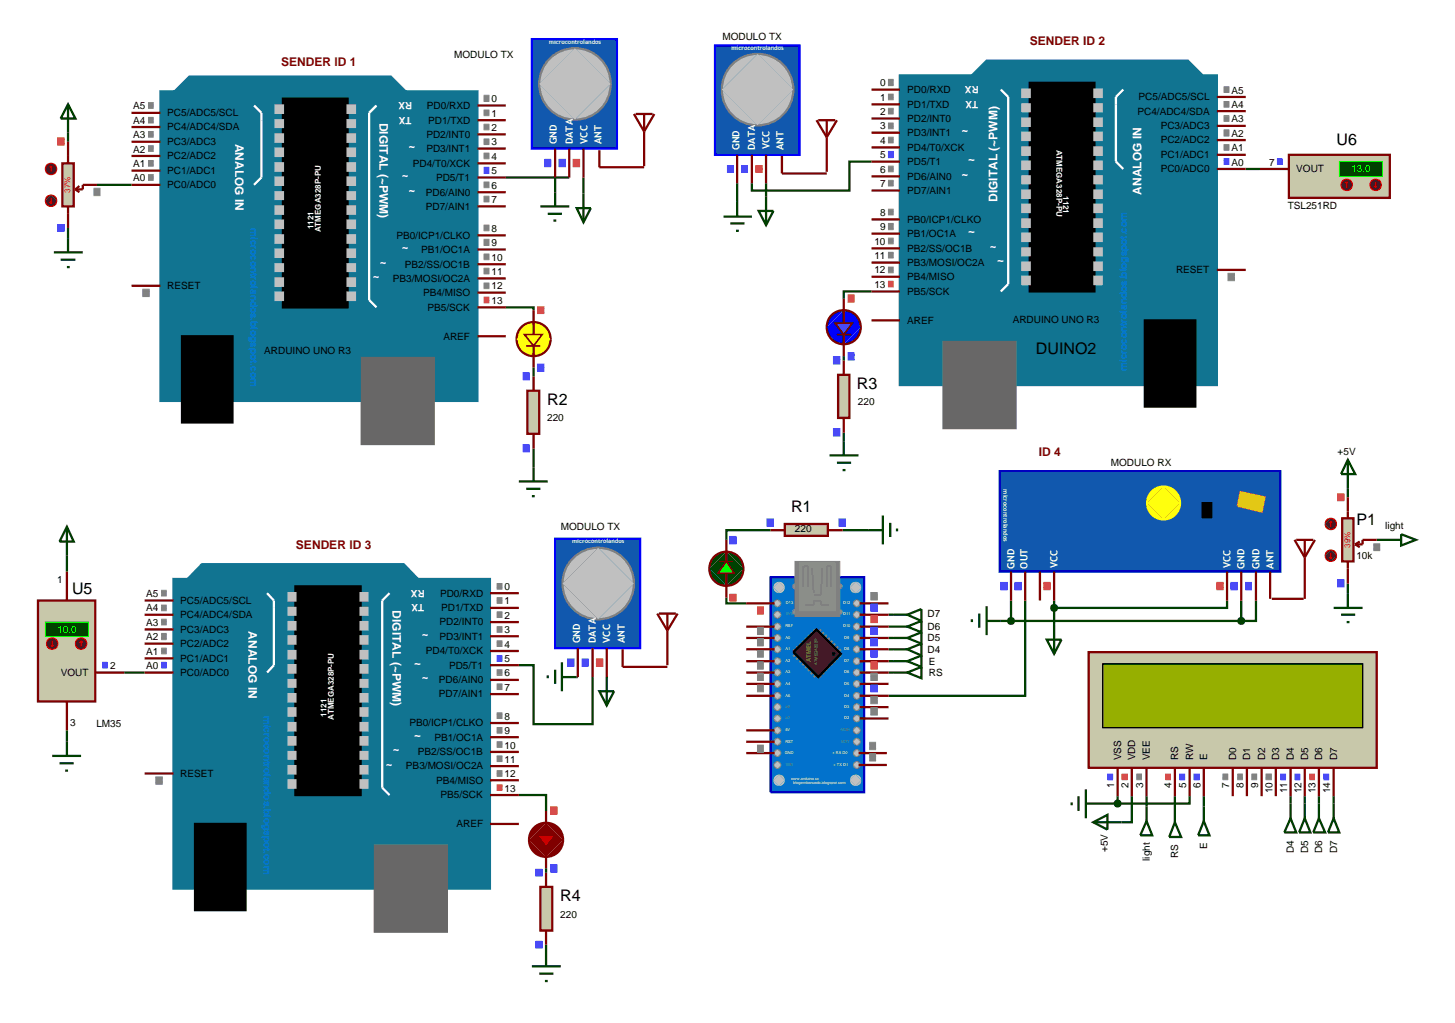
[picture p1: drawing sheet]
<svg xmlns="http://www.w3.org/2000/svg" width="257mm" height="180mm" viewBox="0 0 257 180" stroke-linecap="round" stroke-linejoin="round" font-family="sans-serif">
<defs><g id="words">
<g font-size="2.8">
<text x="235.7" y="25.6">U6</text>
<text x="182.7" y="62.5">DUINO2</text>
<text x="96.5" y="71.5">R2</text>
<text x="151.1" y="68.7">R3</text>
<text x="139.5" y="90.3">R1</text>
<text x="239.2" y="92.6">P1</text>
<text x="12.7" y="104.8">U5</text>
<text x="98.8" y="159">R4</text>
</g>
<g font-size="2.1" fill="#800000">
<text x="49.6" y="11.6">SENDER ID 1</text>
<text x="181.6" y="8">SENDER ID 2</text>
<text x="183.2" y="80.4">ID 4</text>
<text x="52.2" y="96.8">SENDER ID 3</text>
</g>
<g font-size="2.1" fill="#fff">
<text x="66.9" y="21.6" transform="rotate(90 66.9 21.6)">DIGITAL (~PWM)</text>
<text x="170.8" y="22.6" transform="rotate(-180 170.8 22.6)">~</text>
<text x="41.5" y="25.3" transform="rotate(90 41.5 25.3)">ANALOG IN</text>
<text x="73.3" y="25.4" transform="rotate(-180 73.3 25.4)">~</text>
<text x="172" y="27.7" transform="rotate(-180 172 27.7)">~</text>
<text x="72.1" y="30.5" transform="rotate(-180 72.1 30.5)">~</text>
<text x="73.3" y="33.1" transform="rotate(-180 73.3 33.1)">~</text>
<text x="170.8" y="30.3" transform="rotate(-180 170.8 30.3)">~</text>
<text x="175.9" y="35.6" transform="rotate(-90 175.9 35.6)">DIGITAL (~PWM)</text>
<text x="201.3" y="34.3" transform="rotate(-90 201.3 34.3)">ANALOG IN</text>
<text x="172" y="40.4" transform="rotate(-180 172 40.4)">~</text>
<text x="68.2" y="45.8" transform="rotate(-180 68.2 45.8)">~</text>
<text x="72.1" y="43.2" transform="rotate(-180 72.1 43.2)">~</text>
<text x="175.8" y="43" transform="rotate(-180 175.8 43)">~</text>
<text x="177.1" y="45.5" transform="rotate(-180 177.1 45.5)">~</text>
<text x="67" y="48.3" transform="rotate(-180 67 48.3)">~</text>
<text x="69.2" y="107.6" transform="rotate(90 69.2 107.6)">DIGITAL (~PWM)</text>
<text x="43.8" y="111.3" transform="rotate(90 43.8 111.3)">ANALOG IN</text>
<text x="75.6" y="111.4" transform="rotate(-180 75.6 111.4)">~</text>
<text x="74.3" y="116.5" transform="rotate(-180 74.3 116.5)">~</text>
<text x="75.6" y="119.1" transform="rotate(-180 75.6 119.1)">~</text>
<text x="70.5" y="131.8" transform="rotate(-180 70.5 131.8)">~</text>
<text x="74.3" y="129.2" transform="rotate(-180 74.3 129.2)">~</text>
<text x="69.3" y="134.3" transform="rotate(-180 69.3 134.3)">~</text>
</g>
<g font-size="1.8">
<text x="80.1" y="10.3">MODULO TX</text>
<text x="127.4" y="7">MODULO TX</text>
<text x="86.7" y="18">0</text>
<text x="155.2" y="15.2">0</text>
<text x="155.2" y="17.8">1</text>
<text x="160" y="16.4">PD0/RXD</text>
<text x="200.8" y="17.7">PC5/ADC5/SCL</text>
<text x="217.2" y="16.5">A5</text>
<text x="23.5" y="19.3">A5</text>
<text x="23.5" y="21.8">A4</text>
<text x="29.5" y="20.5">PC5/ADC5/SCL</text>
<text x="29.5" y="23">PC4/ADC4/SDA</text>
<text x="75.3" y="19.2">PD0/RXD</text>
<text x="75.5" y="21.8">PD1/TXD</text>
<text x="86.7" y="20.6">1</text>
<text x="86.7" y="23.1">2</text>
<text x="155.2" y="20.3">2</text>
<text x="155.2" y="22.8">3</text>
<text x="160" y="19">PD1/TXD</text>
<text x="160" y="21.5">PD2/INT0</text>
<text x="160" y="24">PD3/INT1</text>
<text x="200.6" y="20.2">PC4/ADC4/SDA</text>
<text x="204.7" y="22.8">PC3/ADC3</text>
<text x="217.2" y="19">A4</text>
<text x="217.2" y="21.6">A3</text>
<text x="23.5" y="24.4">A3</text>
<text x="23.5" y="26.9">A2</text>
<text x="23.5" y="29.5">A1</text>
<text x="29.5" y="25.6">PC3/ADC3</text>
<text x="29.5" y="28.1">PC2/ADC2</text>
<text x="72.8" y="29.4">PD4/T0/XCK</text>
<text x="75.2" y="24.3">PD2/INT0</text>
<text x="75.2" y="26.8">PD3/INT1</text>
<text x="86.7" y="25.6">3</text>
<text x="86.7" y="28.2">4</text>
<text x="155.2" y="25.4">4</text>
<text x="155.2" y="27.9">5</text>
<text x="160" y="26.6">PD4/T0/XCK</text>
<text x="160" y="29.1">PD5/T1</text>
<text x="204.7" y="25.3">PC2/ADC2</text>
<text x="204.7" y="27.9">PC1/ADC1</text>
<text x="217.2" y="24.1">A2</text>
<text x="217.2" y="26.7">A1</text>
<text x="217.2" y="29.2">A0</text>
<text x="223.8" y="29.2">7</text>
<text x="23.5" y="32">A0</text>
<text x="29.5" y="30.7">PC1/ADC1</text>
<text x="29.5" y="33.2">PC0/ADC0</text>
<text x="75.1" y="34.5">PD6/AIN0</text>
<text x="76.9" y="31.9">PD5/T1</text>
<text x="86.7" y="30.7">5</text>
<text x="86.7" y="33.3">6</text>
<text x="86.7" y="35.8">7</text>
<text x="155.2" y="30.5">6</text>
<text x="155.2" y="33">7</text>
<text x="160" y="31.7">PD6/AIN0</text>
<text x="160" y="34.2">PD7/AIN1</text>
<text x="204.7" y="30.4">PC0/ADC0</text>
<text x="228.6" y="30.4">VOUT</text>
<text x="75.1" y="37">PD7/AIN1</text>
<text x="86.7" y="40.9">8</text>
<text x="155.2" y="38.1">8</text>
<text x="155.2" y="40.6">9</text>
<text x="160" y="39.3">PB0/ICP1/CLKO</text>
<text x="160" y="41.8">PB1/OC1A</text>
<text x="227.1" y="36.9">TSL251RD</text>
<text x="69.9" y="42.1">PB0/ICP1/CLKO</text>
<text x="71.4" y="47.2">PB2/SS/OC1B</text>
<text x="74.3" y="44.6">PB1/OC1A</text>
<text x="86.7" y="43.4">9</text>
<text x="86.7" y="46">10</text>
<text x="154.2" y="43.2">10</text>
<text x="154.2" y="45.7">11</text>
<text x="160" y="44.4">PB2/SS/OC1B</text>
<text x="160" y="46.9">PB3/MOSI/OC2A</text>
<text x="29.5" y="51">RESET</text>
<text x="69.3" y="49.7">PB3/MOSI/OC2A</text>
<text x="74.6" y="52.2">PB4/MISO</text>
<text x="86.7" y="48.5">11</text>
<text x="86.7" y="51">12</text>
<text x="86.7" y="53.6">13</text>
<text x="154.2" y="48.2">12</text>
<text x="154.2" y="50.8">13</text>
<text x="160" y="49.4">PB4/MISO</text>
<text x="160" y="52">PB5/SCK</text>
<text x="207.4" y="48.2">RESET</text>
<text x="75.4" y="54.8">PB5/SCK</text>
<text x="78.2" y="59.9">AREF</text>
<text x="160" y="57.1">AREF</text>
<text x="178.6" y="56.9">ARDUINO UNO R3</text>
<text x="46.6" y="62.5">ARDUINO UNO R3</text>
<text x="151.3" y="71.5">220</text>
<text x="96.5" y="74.3">220</text>
<text x="195.9" y="82.2">MODULO RX</text>
<text x="235.9" y="80.2">+5V</text>
<text x="98.9" y="93.5">MODULO TX</text>
<text x="140.2" y="93.9">220</text>
<text x="244.3" y="93.3">light</text>
<text x="239.2" y="98.5">10k</text>
<text x="10.1" y="102.8">1</text>
<text x="25.8" y="105.3">A5</text>
<text x="25.8" y="107.8">A4</text>
<text x="31.8" y="106.5">PC5/ADC5/SCL</text>
<text x="77.6" y="105.2">PD0/RXD</text>
<text x="77.8" y="107.8">PD1/TXD</text>
<text x="89" y="104">0</text>
<text x="89" y="106.6">1</text>
<text x="25.8" y="110.4">A3</text>
<text x="25.8" y="112.9">A2</text>
<text x="31.8" y="109">PC4/ADC4/SDA</text>
<text x="31.8" y="111.6">PC3/ADC3</text>
<text x="77.5" y="110.3">PD2/INT0</text>
<text x="77.5" y="112.8">PD3/INT1</text>
<text x="89" y="109.1">2</text>
<text x="89" y="111.6">3</text>
<text x="163.6" y="113.1">D5</text>
<text x="163.6" y="111.1">D6</text>
<text x="163.6" y="108.8">D7</text>
<text x="10.7" y="119.2">VOUT</text>
<text x="19.4" y="118">2</text>
<text x="25.8" y="115.5">A1</text>
<text x="25.8" y="118">A0</text>
<text x="31.8" y="114.1">PC2/ADC2</text>
<text x="31.8" y="116.7">PC1/ADC1</text>
<text x="31.8" y="119.2">PC0/ADC0</text>
<text x="75.1" y="115.4">PD4/T0/XCK</text>
<text x="79.2" y="117.9">PD5/T1</text>
<text x="89" y="114.2">4</text>
<text x="89" y="116.7">5</text>
<text x="89" y="119.3">6</text>
<text x="163.6" y="115.1">D4</text>
<text x="163.8" y="119.2">RS</text>
<text x="163.8" y="117.2">E</text>
<text x="77.4" y="120.5">PD6/AIN0</text>
<text x="77.4" y="123">PD7/AIN1</text>
<text x="89" y="121.8">7</text>
<text x="12.4" y="128">3</text>
<text x="17" y="128.2">LM35</text>
<text x="72.2" y="128.1">PB0/ICP1/CLKO</text>
<text x="76.6" y="130.6">PB1/OC1A</text>
<text x="89" y="126.9">8</text>
<text x="89" y="129.4">9</text>
<text x="89" y="132">10</text>
<text x="31.8" y="137">RESET</text>
<text x="71.6" y="135.7">PB3/MOSI/OC2A</text>
<text x="73.7" y="133.2">PB2/SS/OC1B</text>
<text x="89" y="134.5">11</text>
<text x="89" y="137">12</text>
<text x="197.7" y="134.1" transform="rotate(-90 197.7 134.1)">VSS</text>
<text x="200.2" y="134.1" transform="rotate(-90 200.2 134.1)">VDD</text>
<text x="202.8" y="134.1" transform="rotate(-90 202.8 134.1)">VEE</text>
<text x="207.8" y="134.1" transform="rotate(-90 207.8 134.1)">RS</text>
<text x="210.4" y="134.1" transform="rotate(-90 210.4 134.1)">RW</text>
<text x="212.9" y="134.1" transform="rotate(-90 212.9 134.1)">E</text>
<text x="218" y="134.1" transform="rotate(-90 218 134.1)">D0</text>
<text x="220.5" y="134.1" transform="rotate(-90 220.5 134.1)">D1</text>
<text x="223.1" y="134.1" transform="rotate(-90 223.1 134.1)">D2</text>
<text x="225.6" y="134.1" transform="rotate(-90 225.6 134.1)">D3</text>
<text x="228.2" y="134.1" transform="rotate(-90 228.2 134.1)">D4</text>
<text x="230.7" y="134.1" transform="rotate(-90 230.7 134.1)">D5</text>
<text x="233.2" y="134.1" transform="rotate(-90 233.2 134.1)">D6</text>
<text x="235.8" y="134.1" transform="rotate(-90 235.8 134.1)">D7</text>
<text x="76.9" y="138.2">PB4/MISO</text>
<text x="77.7" y="140.8">PB5/SCK</text>
<text x="89" y="139.6">13</text>
<text x="196.5" y="138.9" transform="rotate(-90 196.5 138.9)">1</text>
<text x="199" y="138.9" transform="rotate(-90 199 138.9)">2</text>
<text x="201.6" y="138.9" transform="rotate(-90 201.6 138.9)">3</text>
<text x="206.6" y="138.9" transform="rotate(-90 206.6 138.9)">4</text>
<text x="209.2" y="138.9" transform="rotate(-90 209.2 138.9)">5</text>
<text x="211.7" y="138.9" transform="rotate(-90 211.7 138.9)">6</text>
<text x="216.8" y="138.9" transform="rotate(-90 216.8 138.9)">7</text>
<text x="219.3" y="138.9" transform="rotate(-90 219.3 138.9)">8</text>
<text x="221.9" y="138.9" transform="rotate(-90 221.9 138.9)">9</text>
<text x="224.4" y="139.9" transform="rotate(-90 224.4 139.9)">10</text>
<text x="227" y="139.9" transform="rotate(-90 227 139.9)">11</text>
<text x="229.5" y="139.9" transform="rotate(-90 229.5 139.9)">12</text>
<text x="232" y="139.9" transform="rotate(-90 232 139.9)">13</text>
<text x="234.6" y="139.9" transform="rotate(-90 234.6 139.9)">14</text>
<text x="80.5" y="145.9">AREF</text>
<text x="212.9" y="149.8" transform="rotate(-90 212.9 149.8)">E</text>
<text x="195.4" y="150.3" transform="rotate(-90 195.4 150.3)">+5V</text>
<text x="202.8" y="151.8" transform="rotate(-90 202.8 151.8)">light</text>
<text x="207.8" y="151.3" transform="rotate(-90 207.8 151.3)">RS</text>
<text x="228.2" y="150.4" transform="rotate(-90 228.2 150.4)">D4</text>
<text x="230.7" y="150.4" transform="rotate(-90 230.7 150.4)">D5</text>
<text x="233.2" y="150.4" transform="rotate(-90 233.2 150.4)">D6</text>
<text x="235.8" y="150.4" transform="rotate(-90 235.8 150.4)">D7</text>
<text x="98.8" y="161.9">220</text>
</g>
<g font-size="1.8" fill="#fff">
<text x="72.7" y="18" transform="rotate(-180 72.7 18)">RX</text>
<text x="172.5" y="17.8" transform="rotate(-180 172.5 17.8)">TX</text>
<text x="172.6" y="15.2" transform="rotate(-180 172.6 15.2)">RX</text>
<text x="72.6" y="20.6" transform="rotate(-180 72.6 20.6)">TX</text>
<text x="98.2" y="25.5" transform="rotate(-90 98.2 25.5)">GND</text>
<text x="101" y="25.5" transform="rotate(-90 101 25.5)">DATA</text>
<text x="103.6" y="25.4" transform="rotate(-90 103.6 25.4)">VCC</text>
<text x="106.1" y="25.5" transform="rotate(-90 106.1 25.5)">ANT</text>
<text x="130.4" y="26.5" transform="rotate(-90 130.4 26.5)">GND</text>
<text x="133.2" y="26.5" transform="rotate(-90 133.2 26.5)">DATA</text>
<text x="135.7" y="26.4" transform="rotate(-90 135.7 26.4)">VCC</text>
<text x="138.2" y="26.5" transform="rotate(-90 138.2 26.5)">ANT</text>
<text x="178.9" y="100.3" transform="rotate(-90 178.9 100.3)">GND</text>
<text x="181.2" y="100.3" transform="rotate(-90 181.2 100.3)">OUT</text>
<text x="186.5" y="100.2" transform="rotate(-90 186.5 100.2)">VCC</text>
<text x="217" y="100.2" transform="rotate(-90 217 100.2)">VCC</text>
<text x="219.5" y="100.3" transform="rotate(-90 219.5 100.3)">GND</text>
<text x="222.1" y="100.3" transform="rotate(-90 222.1 100.3)">GND</text>
<text x="224.6" y="100.3" transform="rotate(-90 224.6 100.3)">ANT</text>
<text x="74.8" y="106.6" transform="rotate(-180 74.8 106.6)">TX</text>
<text x="74.9" y="104" transform="rotate(-180 74.9 104)">RX</text>
<text x="102.3" y="113.5" transform="rotate(-90 102.3 113.5)">GND</text>
<text x="105.1" y="113.5" transform="rotate(-90 105.1 113.5)">DATA</text>
<text x="107.6" y="113.4" transform="rotate(-90 107.6 113.4)">VCC</text>
<text x="110.2" y="113.5" transform="rotate(-90 110.2 113.5)">ANT</text>
</g>
<g font-size="1.8" fill="#0f0">
<text x="238.3" y="30.4">13.0</text>
<text x="10.1" y="111.6">10.0</text>
</g>
<g font-size="1.8" fill="#0085e8">
<text x="44.2" y="40.2" transform="rotate(90 44.2 40.2)">microcontrolandos.blogspot.com</text>
<text x="198.7" y="65.4" transform="rotate(-90 198.7 65.4)">microcontrolandos.blogspot.com</text>
<text x="46.5" y="126.2" transform="rotate(90 46.5 126.2)">microcontrolandos.blogspot.com</text>
</g>
<g font-size="1.4" fill="#fff">
<text x="186.3" y="26.4" transform="rotate(90 186.3 26.4)">ATMEGA328P-PU</text>
<text x="187.5" y="34.6" transform="rotate(90 187.5 34.6)">1121</text>
<text x="55.3" y="40.4" transform="rotate(-90 55.3 40.4)">1121</text>
<text x="56.6" y="41" transform="rotate(-90 56.6 41)">ATMEGA328P-PU</text>
<text x="57.6" y="126.4" transform="rotate(-90 57.6 126.4)">1121</text>
<text x="58.9" y="127" transform="rotate(-90 58.9 127)">ATMEGA328P-PU</text>
</g>
<g font-size="1.4" fill="#c00000">
<text x="12.4" y="34" transform="rotate(-90 12.4 34)">37%</text>
<text x="238.1" y="96.6" transform="rotate(-90 238.1 96.6)">39%</text>
</g>
<g font-size="1.1" fill="#fff">
<text x="96.8" y="7.7">microcontrolandos</text>
<text x="129" y="8.8">microcontrolandos</text>
<text x="177" y="86.3" transform="rotate(90 177 86.3)">microcontrolandos</text>
<text x="100.9" y="95.8">microcontrolandos</text>
</g>
<text font-size="1.1" fill="#808000" x="143" y="116.8" transform="rotate(-90 143 116.8)">ATMEL</text>
<g font-size=".7" fill="#fff">
<text x="138.6" y="106.5">D13</text>
<text x="148.7" y="106.5">D12</text>
<text x="138.5" y="112.6">A0</text>
<text x="138.5" y="110.6">REF</text>
<text x="148.7" y="108.5">D11</text>
<text x="148.7" y="110.6">D10</text>
<text x="148.9" y="112.6">D9</text>
<text x="138.5" y="118.7">A3</text>
<text x="138.5" y="116.7">A2</text>
<text x="138.5" y="114.6">A1</text>
<text x="148.9" y="114.6">D8</text>
<text x="148.9" y="116.7">D7</text>
<text x="148.9" y="118.7">D6</text>
<text x="138.5" y="122.8">A5</text>
<text x="138.5" y="120.7">A4</text>
<text x="148.9" y="120.7">D5</text>
<text x="148.9" y="122.8">D4</text>
<text x="148.9" y="124.8">D3</text>
<text x="138.5" y="130.9">RST</text>
<text x="138.5" y="128.9">5V</text>
<text x="148.9" y="126.8">D2</text>
<text x="138.4" y="132.9">GND</text>
<text x="139.5" y="137.5">www.arduino.cc</text>
<text x="146.8" y="132.9">&lt; RX D0</text>
<text x="147" y="135">&gt; TX D1</text>
<text x="139.9" y="138.3">blogembarcado.blogspot.com</text>
</g>
<g font-size=".7" fill="#808080">
<text x="138.6" y="108.5">3V3</text>
<text x="138.5" y="124.8">A6</text>
<text x="138.5" y="126.8">A7</text>
<text x="148.3" y="128.9">GND</text>
<text x="148.4" y="130.9">RST</text>
<text x="138.6" y="135">VIN</text>
</g>
<text font-size=".7" fill="#808000" x="144.2" y="117.2" transform="rotate(-90 144.2 117.2)">ATMEGA328P</text>
</g></defs>
<g fill="none" stroke="#004000" stroke-width=".4">
<path d="M12 23.4v1.6M17.1 32.6h6.1M89.2 31.3h11.2M97.9 31.3v2.6M102.9 31.3v2.8M130 32.3v3.3M135.1 32.3v2.3M153.7 28.5h-3.9v5.1h-17.2v-1.3M219.7 29.8h2.5M12 40.2v1.8M89.2 54.2h4.9v.5M153.7 51.4h-4.9v1.3"/>
<path d="M94.1 64.8v1.6M94.1 79.1v3.3M148.8 62.8v.8M148.8 76.3v1.5M11.8 98v2.8M135.9 93.5h-7.8v1.7M148.6 93.5h4.5M237.7 86.2v1.5M242.8 95.2h1.8M21.9 118.6h3.6M91.5 117.3h2.6v10.4h10.4v-8.3M101.7 119.4h.2"/>
<path d="M128.1 105.4v1h3.5M156.7 118.6h.8M156.7 116.6h.8M156.7 114.5h.8M156.7 112.5h.8M156.7 110.5h.8M156.7 108.4h.8M176.5 109.5h42.4M178.3 105.9v3.6M180.8 105.9v16.8h-24.1M185.9 105.9v4.3M216.4 105.9v1.3h-30.5"/>
<path d="M218.9 105.9v3.6M221.5 105.9v3.6h-2.6M237.7 102.9v1.7M11.8 128.8v2M91.5 140.2h4.8v2.8M96.3 153.1v.8M194 141.7h3.1M197.1 140.4v1.3M199.6 140.4v4.6h-1.8M202.2 140.4v1.8M207.2 140.4v2.1M209.8 140.4v1.3h-12.7"/>
<path d="M212.3 140.4v1.8M227.6 140.4v1.3M230.1 140.4v1.3M232.6 140.4v1.3M235.2 140.4v1.3M96.3 166.6v1.3"/>
</g>
<g fill="#117491" stroke="#117491" stroke-width=".4">
<path d="M30.8 16.1l2.6-2.6h35.5l2.6 2.6z"/>
<path d="M28.3 16.1h55.9v54.6h-55.9z"/>
</g>
<path d="M63.8 63.1h12.7v15.2h-12.7z" fill="#686767" stroke="#686767" stroke-width=".4"/>
<path d="M49.9 17.4h11.4v36.8h-11.4zM32.1 59.3h8.9v15.2h-8.9z" fill="#000" stroke="#000" stroke-width=".4"/>
<path d="M44.8 18.6l1.3 1.3v11.4l-1.3 1.3M66.4 18.6l-1.3 1.3v33l1.3 1.3" fill="none" stroke="#fff" stroke-width=".4"/>
<g fill="#c0c0c0" stroke="#c0c0c0" stroke-width=".4">
<path d="M61.3 51.6h1.3v1.3h-1.3z"/>
<path d="M61.3 49.1h1.3v1.3h-1.3z"/>
<path d="M61.3 46.6h1.3v1.2h-1.3z"/>
<path d="M61.3 44h1.3v1.3h-1.3z"/>
<path d="M61.3 41.5h1.3v1.3h-1.3z"/>
<path d="M61.3 38.9h1.3v1.3h-1.3z"/>
<path d="M61.3 36.4h1.3v1.3h-1.3z"/>
<path d="M61.3 33.9h1.3v1.2h-1.3z"/>
<path d="M61.3 31.3h1.3v1.3h-1.3z"/>
<path d="M61.3 28.8h1.3v1.3h-1.3z"/>
<path d="M61.3 26.2h1.3v1.3h-1.3z"/>
<path d="M61.3 23.7h1.3v1.3h-1.3z"/>
<path d="M61.3 21.2h1.3v1.2h-1.3z"/>
<path d="M61.3 18.6h1.3v1.3h-1.3z"/>
<path d="M48.6 51.6h1.3v1.3h-1.3z"/>
<path d="M48.6 49.1h1.3v1.3h-1.3z"/>
<path d="M48.6 46.6h1.3v1.2h-1.3z"/>
<path d="M48.6 44h1.3v1.3h-1.3z"/>
<path d="M48.6 41.5h1.3v1.3h-1.3z"/>
<path d="M48.6 38.9h1.3v1.3h-1.3z"/>
<path d="M48.6 36.4h1.3v1.3h-1.3z"/>
<path d="M48.6 33.9h1.3v1.2h-1.3z"/>
<path d="M48.6 31.3h1.3v1.3h-1.3z"/>
<path d="M48.6 28.8h1.3v1.3h-1.3z"/>
<path d="M48.6 26.2h1.3v1.3h-1.3z"/>
<path d="M48.6 23.7h1.3v1.3h-1.3z"/>
<path d="M48.6 21.2h1.3v1.2h-1.3z"/>
<path d="M48.6 18.6h1.3v1.3h-1.3z"/>
</g>
<g fill="none" stroke="#800000" stroke-width=".4">
<path d="M23.2 19.9h5.1M84.2 18.6h5M23.2 22.4h5.1M23.2 25h5.1M23.2 27.5h5.1M23.2 30.1h5.1M23.2 32.6h5.1M84.2 21.2h5M84.2 23.7h5M84.2 26.2h5M84.2 28.8h5M84.2 31.3h5"/>
<path d="M84.2 33.9h5M84.2 36.4h5M23.2 50.4h5.1M84.2 41.5h5M84.2 44h5M84.2 46.6h5M84.2 49.1h5M84.2 51.6h5M84.2 54.2h5M84.2 59.3h5"/>
</g>
<g fill="none" stroke="#808080" stroke-width=".18">
<path d="M26.1 18.1h1M26.1 18.2h1M26.1 18.3h1M26.1 18.4h1M26.1 18.5h1M26.1 18.6h1M26.1 18.7h1M26.1 18.8h1M26.1 18.9h1M26.1 19h1M26.1 19.1h1M85.3 16.8h1"/>
<path d="M85.3 16.9h1M85.3 17h1M85.3 17.1h1M85.3 17.2h1M85.3 17.3h1M85.3 17.4h1M85.3 17.5h1M85.3 17.6h1M85.3 17.7h1M85.3 17.8h1M85.3 17.9h1M85.3 19.4h1"/>
<path d="M85.3 19.5h1M85.3 19.6h1M85.3 19.7h1M85.3 19.8h1M85.3 19.9h1M26.1 20.7h1M26.1 20.8h1M26.1 20.9h1M26.1 21h1M26.1 21.1h1M26.1 21.2h1M26.1 21.3h1"/>
<path d="M26.1 21.4h1M26.1 21.5h1M26.1 21.6h1M26.1 21.7h1M26.1 23.2h1M26.1 23.3h1M26.1 23.4h1M26.1 23.5h1M26.1 23.6h1M26.1 23.7h1M26.1 23.8h1M26.1 23.9h1"/>
<path d="M26.1 24h1M26.1 24.1h1M26.1 24.2h1M26.1 25.7h1M26.1 25.8h1M26.1 25.9h1M26.1 26h1M26.1 26.1h1M26.1 26.2h1M26.1 26.3h1M26.1 26.4h1M26.1 26.5h1"/>
<path d="M26.1 26.6h1M26.1 26.7h1M26.1 28.3h1M26.1 28.4h1M26.1 28.5h1M26.1 28.6h1M26.1 28.7h1M26.1 28.8h1M26.1 28.9h1M26.1 29h1M26.1 29.1h1M26.1 29.2h1"/>
<path d="M26.1 29.3h1M26.1 30.8h1M26.1 30.9h1M26.1 31h1M26.1 31.1h1M26.1 31.2h1M26.1 31.3h1M26.1 31.4h1M26.1 31.5h1M26.1 31.6h1M26.1 31.7h1M26.1 31.8h1"/>
<path d="M85.3 20h1M85.3 20.1h1M85.3 20.2h1M85.3 20.3h1M85.3 20.4h1M85.3 21.9h1M85.3 22h1M85.3 22.1h1M85.3 22.2h1M85.3 22.3h1M85.3 22.4h1M85.3 22.5h1"/>
<path d="M85.3 22.6h1M85.3 22.7h1M85.3 22.8h1M85.3 22.9h1M85.3 24.5h1M85.3 24.6h1M85.3 24.7h1M85.3 24.8h1M85.3 24.9h1M85.3 25h1M85.3 25.1h1M85.3 25.2h1"/>
<path d="M85.3 25.3h1M85.3 25.4h1M85.3 25.5h1M85.3 27h1M85.3 27.1h1M85.3 27.2h1M85.3 27.3h1M85.3 27.4h1M85.3 27.5h1M85.3 27.6h1M85.3 27.7h1M85.3 27.8h1"/>
<path d="M85.3 27.9h1M85.3 28h1M85.3 32.1h1M85.3 32.2h1M85.3 32.3h1M85.3 32.4h1M85.3 32.5h1M85.3 32.6h1M85.3 32.7h1M85.3 32.8h1M85.3 32.9h1M85.3 33h1"/>
<path d="M85.3 33.1h1M85.3 34.6h1M85.3 34.7h1M85.3 34.8h1M85.3 34.9h1M85.3 35h1M85.3 35.1h1M85.3 35.2h1M85.3 35.3h1M85.3 35.4h1M85.3 35.5h1M85.3 35.6h1"/>
<path d="M85.3 39.7h1M85.3 39.8h1M85.3 39.9h1M25.1 51h1.3M25.1 51.1h1.3M25.1 51.2h1.3M25.1 51.3h1.3M25.1 51.4h1.3M25.1 51.5h1.3M25.1 51.6h1.3M25.1 51.7h1.3M25.1 51.8h1.3"/>
<path d="M25.1 51.9h1.3M25.1 52h1.3M25.1 52.1h1.3M25.1 52.2h1.3M25.1 52.3h1.3M85.3 40h1M85.3 40.1h1M85.3 40.2h1M85.3 40.3h1M85.3 40.4h1M85.3 40.5h1M85.3 40.6h1"/>
<path d="M85.3 40.7h1M85.3 42.2h1M85.3 42.3h1M85.3 42.4h1M85.3 42.5h1M85.3 42.6h1M85.3 42.7h1M85.3 42.8h1M85.3 42.9h1M85.3 43h1M85.3 43.1h1M85.3 43.2h1"/>
<path d="M85.3 43.3h1M85.3 44.8h1M85.3 44.9h1M85.3 45h1M85.3 45.1h1M85.3 45.2h1M85.3 45.3h1M85.3 45.4h1M85.3 45.5h1M85.3 45.6h1M85.3 45.7h1M85.3 45.8h1"/>
<path d="M85.3 47.3h1M85.3 47.4h1M85.3 47.5h1M85.3 47.6h1M85.3 47.7h1M85.3 47.8h1M85.3 47.9h1M85.3 48h1M85.3 48.1h1M85.3 48.2h1M85.3 48.3h1M85.3 49.9h1"/>
<path d="M85.3 50h1M85.3 50.1h1M85.3 50.2h1M85.3 50.3h1M85.3 50.4h1M85.3 50.5h1M85.3 50.6h1M85.3 50.7h1M85.3 50.8h1M85.3 50.9h1"/>
</g>
<path d="M85.3 29.5h1M85.3 29.6h1M85.3 29.7h1M85.3 29.8h1M85.3 29.9h1M85.3 30h1M85.3 30.1h1M85.3 30.2h1M85.3 30.3h1M85.3 30.4h1M85.3 30.5h1M85.3 30.6h1" fill="none" stroke="#4040ff" stroke-width=".18"/>
<path d="M85.3 52.4h1M85.3 52.5h1M85.3 52.6h1M85.3 52.7h1M85.3 52.8h1M85.3 52.9h1M85.3 53h1M85.3 53.1h1M85.3 53.2h1M85.3 53.3h1M85.3 53.4h1" fill="none" stroke="#ff4040" stroke-width=".18"/>
<path d="M135.9 101.8h16.5v37.9h-16.5z" fill="#0272cc" stroke="#0000c0" stroke-width=".4"/>
<g fill="#c0c0c0">
<path d="M136.4 103.6l1-1 1 1-1 1z"/>
<path d="M136.7 102.9l.7-.3-1 1zM137.4 102.6a.94 .94 0 0 1 1 1zM138.4 103.6a.94 .94 0 0 1-1 1zM136.4 103.6l1 1a.94 .94 0 0 1-1-1z"/>
</g>
<g fill="#939393">
<path d="M147.6 103.4l.5-.5 .5 .5-.5 .5z"/>
<path d="M139.7 103.4l.5-.5 .5 .5-.5 .5z"/>
<path d="M147.8 103l.3-.1-.5 .5zM148.1 102.9l.3 .1 .2 .4zM148.6 103.4l-.1 .3-.4 .2zM147.6 103.4l.5 .5-.4-.2z"/>
<path d="M139.9 103l.3-.1-.5 .5zM140.2 102.9l.3 .1 .2 .4zM140.7 103.4l-.2 .4-.3 .1zM139.7 103.4l.5 .5-.4-.2z"/>
</g>
<g fill="#c0c0c0">
<path d="M149.9 103.6l1-1 1 1-1 1z"/>
<path d="M150.2 102.9l.7-.3-1 1zM150.9 102.6a.94 .94 0 0 1 1 1zM150.9 104.6l1-1a.94 .94 0 0 1-1 1zM149.9 103.6l1 1a.94 .94 0 0 1-1-1z"/>
</g>
<g fill="#939393">
<path d="M148.1 107.4l.5 .5-.5 .5-.5-.5z"/>
<path d="M140.2 107.4l.5 .5-.5 .5-.5-.5z"/>
<path d="M147.8 107.5l.3-.1-.5 .5zM148.1 107.4l.3 .1 .2 .4zM148.6 107.9l-.1 .3-.4 .2zM147.6 107.9l.5 .5-.4-.2z"/>
<path d="M139.9 107.5l.3-.1-.5 .5zM140.2 107.4l.3 .1 .2 .4zM140.2 108.4l.5-.5-.2 .4zM139.7 107.9l.5 .5-.4-.2z"/>
</g>
<path d="M140.2 99h7.9v9.7h-7.9z" fill="#808080" stroke="#808080" stroke-width=".18"/>
<path d="M141 99.3h6.3v8.4h-6.3z" fill="#939393" stroke="#939393" stroke-width=".18"/>
<path d="M141.7 103.6v-3.8h.8v3.8M142 106.7h1.5v-.8h1.3v.8h1.5M143.2 100.1l.3 4.5M145 100.1l-.2 4.8h-1.3M145.8 103.6v-3.8h.7v3.8" fill="none" stroke="#808080" stroke-width=".4"/>
<path d="M142.5 107.4h3.3" fill="none" stroke="#808080" stroke-width=".2"/>
<g fill="#c0c0c0">
<path d="M149.9 137.6l1-1 1 1-1 1z"/>
<path d="M136.4 137.6l1-1 1 1-1 1z"/>
<path d="M150.2 136.9l.7-.3-1 1zM150.9 136.6a.94 .94 0 0 1 1 1zM150.9 138.6l1-1a.94 .94 0 0 1-1 1zM149.9 137.6l1 1a.94 .94 0 0 1-1-1z"/>
<path d="M136.7 136.9l.7-.3-1 1zM137.4 136.6a.94 .94 0 0 1 1 1zM138.4 137.6a.94 .94 0 0 1-1 1zM136.4 137.6l1 1a.94 .94 0 0 1-1-1z"/>
</g>
<g fill="none" stroke="#808080" stroke-width=".4">
<path d="M139.9 114.5l.5 .5M140.4 115.3l-.5 .5M140.4 114l.6 .5M141 115.8l-.6 .5M141 113.5l.5 .5M141.5 116.3l-.5 .5M141.5 113l.5 .5M142 116.8l-.5 .5M142 112.5l.5 .5M142.5 117.3l-.5 .5M142.5 112l.5 .5M143 117.8l-.5 .5"/>
<path d="M143 111.5l.5 .5M143.5 118.3l-.5 .6M143.5 111l.5 .5M144 118.9l-.5 .5M144.3 118.9l.5 .5M144.8 111l-.5 .5M144.8 118.3l.5 .6M145.3 111.5l-.5 .5M145.3 117.8l.5 .5M145.8 112l-.5 .5M145.8 117.3l.5 .5M146.3 112.5l-.5 .5"/>
<path d="M146.3 116.8l.5 .5M146.8 113l-.5 .5M146.8 116.3l.5 .5M147.3 113.5l-.5 .5M147.3 115.8l.5 .5M147.8 114l-.5 .5M147.8 115.3l.5 .5M148.3 114.5l-.5 .5"/>
</g>
<path d="M139.9 115l4.1-4 4.3 4.3-4 4.1z" fill="#2c2c2c" stroke="#000" stroke-width=".4"/>
<g fill="#000">
<path d="M147 115l.3 .3-.3 .3-.3-.3z"/>
<path d="M146.8 115h.2l-.3 .3zM147 115h.2l.1 .3zM147.3 115.3l-.1 .3h-.2zM146.7 115.3l.3 .3h-.2z"/>
</g>
<g fill="#c0c0c0" stroke="#808080" stroke-width=".2">
<path d="M150.7 108l.4-.2-.6 .6zM151.1 107.8a.65 .65 0 0 1 .6 .6zM151.1 109l.6-.6a.65 .65 0 0 1-.6 .6zM150.5 108.4l.6 .6a.65 .65 0 0 1-.6-.6z"/>
<path d="M150.7 106l.4-.2-.6 .6zM151.1 105.8a.65 .65 0 0 1 .6 .6zM151.7 106.4a.65 .65 0 0 1-.6 .6zM150.5 106.4l.6 .6a.65 .65 0 0 1-.6-.6z"/>
<path d="M150.7 110.1l.4-.2-.6 .6zM151.1 109.9a.65 .65 0 0 1 .6 .6zM151.7 110.5a.65 .65 0 0 1-.6 .6zM150.5 110.5l.6 .6a.65 .65 0 0 1-.6-.6z"/>
<path d="M150.7 112.1l.4-.2-.6 .6zM151.1 111.9a.65 .65 0 0 1 .6 .6zM151.1 113.1l.6-.6a.65 .65 0 0 1-.6 .6zM150.5 112.5l.6 .6a.65 .65 0 0 1-.6-.6z"/>
<path d="M150.7 116.2l.4-.2-.6 .6zM151.1 116a.65 .65 0 0 1 .6 .6zM151.1 117.2l.6-.6a.65 .65 0 0 1-.6 .6zM150.5 116.6l.6 .6a.65 .65 0 0 1-.6-.6z"/>
<path d="M150.7 114.1l.4-.2-.6 .6zM151.1 113.9a.65 .65 0 0 1 .6 .6zM151.7 114.5a.65 .65 0 0 1-.6 .6zM150.5 114.5l.6 .6a.65 .65 0 0 1-.6-.6z"/>
<path d="M150.7 118.2l.4-.2-.6 .6zM151.1 118a.65 .65 0 0 1 .6 .6zM151.7 118.6a.65 .65 0 0 1-.6 .6zM150.5 118.6l.6 .6a.65 .65 0 0 1-.6-.6z"/>
<path d="M150.7 120.2l.4-.2-.6 .6zM151.1 120a.65 .65 0 0 1 .6 .6zM151.7 120.6a.65 .65 0 0 1-.6 .6zM150.5 120.6l.6 .6a.65 .65 0 0 1-.6-.6z"/>
<path d="M150.7 124.3l.4-.2-.6 .6zM151.1 124.1a.65 .65 0 0 1 .6 .6zM151.7 124.7a.65 .65 0 0 1-.6 .6zM150.5 124.7l.6 .6a.65 .65 0 0 1-.6-.6z"/>
<path d="M150.7 122.3l.4-.2-.6 .6zM151.1 122.1a.65 .65 0 0 1 .6 .6zM151.7 122.7a.65 .65 0 0 1-.6 .6zM150.5 122.7l.6 .6a.65 .65 0 0 1-.6-.6z"/>
<path d="M150.7 126.3l.4-.2-.6 .6zM151.1 126.1a.65 .65 0 0 1 .6 .6zM151.1 127.3l.6-.6a.65 .65 0 0 1-.6 .6zM150.5 126.7l.6 .6a.65 .65 0 0 1-.6-.6z"/>
<path d="M150.7 128.4l.4-.2-.6 .6zM151.1 128.2a.65 .65 0 0 1 .6 .6zM151.7 128.8a.65 .65 0 0 1-.6 .6zM150.5 128.8l.6 .6a.65 .65 0 0 1-.6-.6z"/>
<path d="M150.7 132.4l.4-.2-.6 .6zM151.1 132.2a.65 .65 0 0 1 .6 .6zM151.7 132.8a.65 .65 0 0 1-.6 .6zM150.5 132.8l.6 .6a.65 .65 0 0 1-.6-.6z"/>
<path d="M150.7 130.4l.4-.2-.6 .6zM151.1 130.2a.65 .65 0 0 1 .6 .6zM151.1 131.4l.6-.6a.65 .65 0 0 1-.6 .6zM150.5 130.8l.6 .6a.65 .65 0 0 1-.6-.6z"/>
<path d="M150.7 134.5l.4-.2-.6 .6zM151.1 134.3a.65 .65 0 0 1 .6 .6zM151.1 135.5l.6-.6a.65 .65 0 0 1-.6 .6zM150.5 134.9l.6 .6a.65 .65 0 0 1-.6-.6z"/>
<path d="M136.7 108l.4-.2-.6 .6zM137.1 107.8a.65 .65 0 0 1 .6 .6zM137.1 109l.6-.6a.65 .65 0 0 1-.6 .6zM136.5 108.4l.6 .6a.65 .65 0 0 1-.6-.6z"/>
<path d="M136.7 106l.4-.2-.6 .6zM137.1 105.8a.65 .65 0 0 1 .6 .6zM137.7 106.4a.65 .65 0 0 1-.6 .6zM136.5 106.4l.6 .6a.65 .65 0 0 1-.6-.6z"/>
<path d="M136.7 110.1l.4-.2-.6 .6zM137.1 109.9a.65 .65 0 0 1 .6 .6zM137.7 110.5a.65 .65 0 0 1-.6 .6zM136.5 110.5l.6 .6a.65 .65 0 0 1-.6-.6z"/>
<path d="M136.7 112.1l.4-.2-.6 .6zM137.1 111.9a.65 .65 0 0 1 .6 .6zM137.1 113.1l.6-.6a.65 .65 0 0 1-.6 .6zM136.5 112.5l.6 .6a.65 .65 0 0 1-.6-.6z"/>
<path d="M136.7 116.2l.4-.2-.6 .6zM137.1 116a.65 .65 0 0 1 .6 .6zM137.1 117.2l.6-.6a.65 .65 0 0 1-.6 .6zM136.5 116.6l.6 .6a.65 .65 0 0 1-.6-.6z"/>
<path d="M136.7 114.1l.4-.2-.6 .6zM137.1 113.9a.65 .65 0 0 1 .6 .6zM137.7 114.5a.65 .65 0 0 1-.6 .6zM136.5 114.5l.6 .6a.65 .65 0 0 1-.6-.6z"/>
<path d="M136.7 118.2l.4-.2-.6 .6zM137.1 118a.65 .65 0 0 1 .6 .6zM137.7 118.6a.65 .65 0 0 1-.6 .6zM136.5 118.6l.6 .6a.65 .65 0 0 1-.6-.6z"/>
<path d="M136.7 120.2l.4-.2-.6 .6zM137.1 120a.65 .65 0 0 1 .6 .6zM137.7 120.6a.65 .65 0 0 1-.6 .6zM136.5 120.6l.6 .6a.65 .65 0 0 1-.6-.6z"/>
<path d="M136.7 124.3l.4-.2-.6 .6zM137.1 124.1a.65 .65 0 0 1 .6 .6zM137.7 124.7a.65 .65 0 0 1-.6 .6zM136.5 124.7l.6 .6a.65 .65 0 0 1-.6-.6z"/>
<path d="M136.7 122.3l.4-.2-.6 .6zM137.1 122.1a.65 .65 0 0 1 .6 .6zM137.7 122.7a.65 .65 0 0 1-.6 .6zM136.5 122.7l.6 .6a.65 .65 0 0 1-.6-.6z"/>
<path d="M136.7 126.3l.4-.2-.6 .6zM137.1 126.1a.65 .65 0 0 1 .6 .6zM137.1 127.3l.6-.6a.65 .65 0 0 1-.6 .6zM136.5 126.7l.6 .6a.65 .65 0 0 1-.6-.6z"/>
<path d="M136.7 128.4l.4-.2-.6 .6zM137.1 128.2a.65 .65 0 0 1 .6 .6zM137.7 128.8a.65 .65 0 0 1-.6 .6zM136.5 128.8l.6 .6a.65 .65 0 0 1-.6-.6z"/>
<path d="M136.7 132.4l.4-.2-.6 .6zM137.1 132.2a.65 .65 0 0 1 .6 .6zM137.7 132.8a.65 .65 0 0 1-.6 .6zM136.5 132.8l.6 .6a.65 .65 0 0 1-.6-.6z"/>
<path d="M136.7 130.4l.4-.2-.6 .6zM137.1 130.2a.65 .65 0 0 1 .6 .6zM137.1 131.4l.6-.6a.65 .65 0 0 1-.6 .6zM136.5 130.8l.6 .6a.65 .65 0 0 1-.6-.6z"/>
<path d="M136.7 134.5l.4-.2-.6 .6zM137.1 134.3a.65 .65 0 0 1 .6 .6zM137.1 135.5l.6-.6a.65 .65 0 0 1-.6 .6zM136.5 134.9l.6 .6a.65 .65 0 0 1-.6-.6z"/>
</g>
<g fill="#c0c0c0">
<path d="M151.1 107.8l.6 .6-.6 .6-.6-.6z"/>
<path d="M150.5 106.4l.6-.6 .6 .6-.6 .6z"/>
<path d="M151.1 109.9l.6 .6-.6 .6-.6-.6z"/>
<path d="M151.1 111.9l.6 .6-.6 .6-.6-.6z"/>
<path d="M150.5 116.6l.6-.6 .6 .6-.6 .6z"/>
<path d="M151.1 113.9l.6 .6-.6 .6-.6-.6z"/>
<path d="M151.1 118l.6 .6-.6 .6-.6-.6z"/>
<path d="M151.1 120l.6 .6-.6 .6-.6-.6z"/>
<path d="M151.1 124.1l.6 .6-.6 .6-.6-.6z"/>
<path d="M150.5 122.7l.6-.6 .6 .6-.6 .6z"/>
<path d="M151.1 126.1l.6 .6-.6 .6-.6-.6z"/>
<path d="M150.5 128.8l.6-.6 .6 .6-.6 .6z"/>
<path d="M151.1 132.2l.6 .6-.6 .6-.6-.6z"/>
<path d="M150.5 130.8l.6-.6 .6 .6-.6 .6z"/>
<path d="M151.1 134.3l.6 .6-.6 .6-.6-.6z"/>
<path d="M136.5 108.4l.6-.6 .6 .6-.6 .6z"/>
<path d="M136.5 106.4l.6-.6 .6 .6-.6 .6z"/>
<path d="M136.5 110.5l.6-.6 .6 .6-.6 .6z"/>
<path d="M136.5 112.5l.6-.6 .6 .6-.6 .6z"/>
<path d="M136.5 116.6l.6-.6 .6 .6-.6 .6z"/>
<path d="M136.5 114.5l.6-.6 .6 .6-.6 .6z"/>
<path d="M136.5 118.6l.6-.6 .6 .6-.6 .6z"/>
<path d="M136.5 120.6l.6-.6 .6 .6-.6 .6z"/>
<path d="M136.5 124.7l.6-.6 .6 .6-.6 .6z"/>
<path d="M136.5 122.7l.6-.6 .6 .6-.6 .6z"/>
<path d="M136.5 126.7l.6-.6 .6 .6-.6 .6z"/>
<path d="M136.5 128.8l.6-.6 .6 .6-.6 .6z"/>
<path d="M136.5 132.8l.6-.6 .6 .6-.6 .6z"/>
<path d="M136.5 130.8l.6-.6 .6 .6-.6 .6z"/>
<path d="M136.5 134.9l.6-.6 .6 .6-.6 .6z"/>
</g>
<g fill="none" stroke="#800000" stroke-width=".4">
<path d="M131.6 118.6h5M131.6 114.5h5M131.6 112.5h5M131.6 110.5h5M131.6 106.4h5M131.6 116.6h5M151.6 118.6h5.1M151.6 114.5h5.1M151.6 112.5h5.1M151.6 110.5h5.1M151.6 108.4h5.1M151.6 106.4h5.1"/>
<path d="M151.6 116.6h5.1M131.6 132.8h5M131.6 122.7h5M131.6 120.6h5M131.6 130.8h5M131.6 128.8h5M151.4 132.8h5M151.4 134.9h5M151.6 126.7h5.1M151.6 124.7h5.1M151.6 122.7h5.1M151.6 120.6h5.1"/>
</g>
<g fill="none" stroke="#808080" stroke-width=".18">
<path d="M133.5 118.7h1.2M133.5 118.8h1.2M133.5 118.9h1.2M133.5 119h1.2M133.5 119.1h1.2M133.5 119.2h1.2M133.5 119.3h1.2M133.5 119.4h1.2M133.5 119.5h1.2M133.5 119.6h1.2M133.5 119.7h1.2M133.5 119.8h1.2"/>
<path d="M133.5 119.9h1.2M133.5 120h1.2M133.5 110.6h1.2M133.5 110.7h1.2M133.5 110.8h1.2M133.5 110.9h1.2M133.5 111h1.2M133.5 111.1h1.2M133.5 111.2h1.2M133.5 111.3h1.2M133.5 111.4h1.2M133.5 111.5h1.2"/>
<path d="M133.5 111.6h1.2M133.5 111.7h1.2M133.5 111.8h1.2M133.5 111.9h1.2M133.5 112.6h1.2M133.5 112.7h1.2M133.5 112.8h1.2M133.5 112.9h1.2M133.5 113h1.2M133.5 113.1h1.2M133.5 113.2h1.2M133.5 113.3h1.2"/>
<path d="M133.5 113.4h1.2M133.5 113.5h1.2M133.5 113.6h1.2M133.5 113.7h1.2M133.5 113.8h1.2M133.5 113.9h1.2M133.5 114.7h1.2M133.5 114.8h1.2M133.5 114.9h1.2M133.5 115h1.2M133.5 115.1h1.2M133.5 115.2h1.2"/>
<path d="M133.5 115.3h1.2M133.5 115.4h1.2M133.5 115.5h1.2M133.5 115.6h1.2M133.5 115.7h1.2M133.5 115.8h1.2M133.5 115.9h1.2M133.5 116.7h1.2M133.5 116.8h1.2M133.5 116.9h1.2M133.5 117h1.2M133.5 117.1h1.2"/>
<path d="M133.5 117.2h1.2M133.5 117.3h1.2M133.5 117.4h1.2M133.5 117.5h1.2M133.5 117.6h1.2M133.5 117.7h1.2M133.5 117.8h1.2M133.5 117.9h1.2M133.5 118h1.2M153.5 118.7h1.3M153.5 118.8h1.3M153.5 118.9h1.3"/>
<path d="M153.5 119h1.3M153.5 119.1h1.3M153.5 119.2h1.3M153.5 119.3h1.3M153.5 119.4h1.3M153.5 119.5h1.3M153.5 119.6h1.3M153.5 119.7h1.3M153.5 119.8h1.3M153.5 119.9h1.3M153.5 120h1.3M153.5 104.5h1.3"/>
<path d="M153.5 104.6h1.3M153.5 104.7h1.3M153.5 104.8h1.3M153.5 104.9h1.3M153.5 105h1.3M153.5 105.1h1.3M153.5 105.2h1.3M153.5 105.3h1.3M153.5 105.4h1.3M153.5 105.5h1.3M153.5 105.6h1.3M153.5 105.7h1.3"/>
<path d="M153.5 105.8h1.3M133.5 131.4h1.2M133.5 131.5h1.2M133.5 131.6h1.2M133.5 131.7h1.2M133.5 131.8h1.2M133.5 131.9h1.2M133.5 132h1.2M133.5 132.1h1.2M133.5 132.2h1.2M133.5 132.3h1.2M133.5 132.4h1.2"/>
<path d="M133.5 132.5h1.2M133.5 132.6h1.2M133.5 132.7h1.2M133.5 120.8h1.2M133.5 120.9h1.2M133.5 121h1.2M133.5 121.1h1.2M133.5 121.2h1.2M133.5 121.3h1.2M133.5 121.4h1.2M133.5 121.5h1.2M133.5 121.6h1.2"/>
<path d="M133.5 121.7h1.2M133.5 121.8h1.2M133.5 121.9h1.2M133.5 122h1.2M153.3 130.9h1.2M153.3 131h1.2M153.3 131.1h1.2M153.3 131.2h1.2M153.3 131.3h1.2M153.3 131.4h1.2M153.3 131.5h1.2M153.3 131.6h1.2"/>
<path d="M153.3 131.7h1.2M153.3 131.8h1.2M153.3 131.9h1.2M153.3 132h1.2M153.3 132.1h1.2M153.3 132.2h1.2M153.3 132.9h1.2M153.3 133h1.2M153.3 133.1h1.2M153.3 133.2h1.2M153.3 133.3h1.2M153.3 133.4h1.2"/>
<path d="M153.3 133.5h1.2M153.3 133.6h1.2M153.3 133.7h1.2M153.3 133.8h1.2M153.3 133.9h1.2M153.3 134h1.2M153.3 134.1h1.2M153.3 134.2h1.2M153.5 124.8h1.3M153.5 124.9h1.3M153.5 125h1.3M153.5 125.1h1.3"/>
<path d="M153.5 125.2h1.3M153.5 125.3h1.3M153.5 125.4h1.3M153.5 125.5h1.3M153.5 125.6h1.3M153.5 125.7h1.3M153.5 125.8h1.3M153.5 125.9h1.3M153.5 126h1.3M153.5 126.1h1.3M153.5 122.8h1.3M153.5 122.9h1.3"/>
<path d="M153.5 123h1.3M153.5 123.1h1.3M153.5 123.2h1.3M153.5 123.3h1.3M153.5 123.4h1.3M153.5 123.5h1.3M153.5 123.6h1.3M153.5 123.7h1.3M153.5 123.8h1.3M153.5 123.9h1.3M153.5 124h1.3M153.5 124.1h1.3"/>
</g>
<g fill="none" stroke="#4040ff" stroke-width=".18">
<path d="M153.5 112.6h1.3M153.5 112.7h1.3M153.5 112.8h1.3M153.5 112.9h1.3M153.5 113h1.3M153.5 113.1h1.3M153.5 113.2h1.3M153.5 113.3h1.3M153.5 113.4h1.3M153.5 113.5h1.3M153.5 113.6h1.3M153.5 113.7h1.3"/>
<path d="M153.5 113.8h1.3M153.5 113.9h1.3M153.5 110.6h1.3M153.5 110.7h1.3M153.5 110.8h1.3M153.5 110.9h1.3M153.5 111h1.3M153.5 111.1h1.3M153.5 111.2h1.3M153.5 111.3h1.3M153.5 111.4h1.3M153.5 111.5h1.3"/>
<path d="M153.5 111.6h1.3M153.5 111.7h1.3M153.5 111.8h1.3M153.5 111.9h1.3M153.5 106.5h1.3M153.5 106.6h1.3M153.5 106.7h1.3M153.5 106.8h1.3M153.5 106.9h1.3M153.5 107h1.3M153.5 107.1h1.3M153.5 107.2h1.3"/>
<path d="M153.5 107.3h1.3M153.5 107.4h1.3M153.5 107.5h1.3M153.5 107.6h1.3M153.5 107.7h1.3M153.5 107.8h1.3M153.5 114.7h1.3M153.5 114.8h1.3M153.5 114.9h1.3M153.5 115h1.3M153.5 115.1h1.3M153.5 115.2h1.3"/>
<path d="M153.5 115.3h1.3M153.5 115.4h1.3M153.5 115.5h1.3M153.5 115.6h1.3M153.5 115.7h1.3M153.5 115.8h1.3M153.5 115.9h1.3M153.5 120.8h1.3M153.5 120.9h1.3M153.5 121h1.3M153.5 121.1h1.3M153.5 121.2h1.3"/>
<path d="M153.5 121.3h1.3M153.5 121.4h1.3M153.5 121.5h1.3M153.5 121.6h1.3M153.5 121.7h1.3M153.5 121.8h1.3M153.5 121.9h1.3M153.5 122h1.3"/>
</g>
<g fill="none" stroke="#ff4040" stroke-width=".18">
<path d="M133.5 107h1.2M133.5 107.1h1.2M133.5 107.2h1.2M133.5 107.3h1.2M133.5 107.4h1.2M133.5 107.5h1.2M133.5 107.6h1.2M133.5 107.7h1.2M133.5 107.8h1.2M133.5 107.9h1.2M133.5 108h1.2M133.5 108.1h1.2"/>
<path d="M133.5 108.2h1.2M133.5 108.3h1.2M153.5 116.7h1.3M153.5 116.8h1.3M153.5 116.9h1.3M153.5 117h1.3M153.5 117.1h1.3M153.5 117.2h1.3M153.5 117.3h1.3M153.5 117.4h1.3M153.5 117.5h1.3M153.5 117.6h1.3"/>
<path d="M153.5 117.7h1.3M153.5 117.8h1.3M153.5 117.9h1.3M153.5 118h1.3M153.5 108.6h1.3M153.5 108.7h1.3M153.5 108.8h1.3M153.5 108.9h1.3M153.5 109h1.3M153.5 109.1h1.3M153.5 109.2h1.3M153.5 109.3h1.3"/>
<path d="M153.5 109.4h1.3M153.5 109.5h1.3M153.5 109.6h1.3M153.5 109.7h1.3M153.5 109.8h1.3"/>
</g>
<path d="M138.4 92.4h7.6v2.1h-7.6z" fill="#c8c8aa" stroke="#800000" stroke-width=".4"/>
<path d="M135.9 93.5h2.5M146 93.5h2.6" fill="none" stroke="#800000" stroke-width=".4"/>
<g fill="none" stroke="#4040ff" stroke-width=".18">
<path d="M135.2 91.5h1.3M135.2 91.6h1.3M135.2 91.7h1.3M135.2 91.8h1.3M135.2 91.9h1.3M135.2 92h1.3M135.2 92.1h1.3M135.2 92.2h1.3M135.2 92.3h1.3M135.2 92.4h1.3M135.2 92.5h1.3M135.2 92.6h1.3"/>
<path d="M135.2 92.7h1.3M135.2 92.8h1.3M147.9 91.5h1.3M147.9 91.6h1.3M147.9 91.7h1.3M147.9 91.8h1.3M147.9 91.9h1.3M147.9 92h1.3M147.9 92.1h1.3M147.9 92.2h1.3M147.9 92.3h1.3M147.9 92.4h1.3"/>
<path d="M147.9 92.5h1.3M147.9 92.6h1.3M147.9 92.7h1.3M147.9 92.8h1.3"/>
</g>
<path d="M153.1 93.5h2.6M155.7 90.9v5.1M157 92.2v2.5M158.2 93.2v.5" fill="none" stroke="#004000" stroke-width=".4"/>
<path d="M91.7 57.9a2.97 2.97 0 0 1 2.4-1.1l-3 3 .1-.7zM94.1 56.8a2.95 2.95 0 0 1 3 3zM97.1 59.8a2.95 2.95 0 0 1-3 3zM91.1 59.8l3 3a2.95 2.95 0 0 1-3-3z" fill="#ffff1c" stroke="#800000" stroke-width=".4"/>
<path d="M91.1 59.8l3-3 3 3-3 3z" fill="#ffff1c"/>
<path d="M92.8 61h2.5" fill="none" stroke="#800000" stroke-width=".3"/>
<path d="M94.1 56.7v2.3M94.1 61v1.8" fill="none" stroke="#800000" stroke-width=".4"/>
<path d="M92.5 59h3.1l-1.5 2z" fill="#ffff2f" stroke="#800000" stroke-width=".3"/>
<path d="M94.1 54.7v2.5M94.1 62.3v2.5" fill="none" stroke="#800000" stroke-width=".4"/>
<g fill="none" stroke="#ff4040" stroke-width=".18">
<path d="M94.7 54.1h1.3M94.7 54.2h1.3M94.7 54.3h1.3M94.7 54.4h1.3M94.7 54.5h1.3M94.7 54.6h1.3M94.7 54.7h1.3M94.7 54.8h1.3M94.7 54.9h1.3M94.7 55h1.3M94.7 55.1h1.3M94.7 55.2h1.3"/>
<path d="M94.7 55.3h1.3"/>
</g>
<g fill="none" stroke="#4040ff" stroke-width=".18">
<path d="M94.7 64.2h1.3M94.7 64.3h1.3M94.7 64.4h1.3M94.7 64.5h1.3M94.7 64.6h1.3M94.7 64.7h1.3M94.7 64.8h1.3M94.7 64.9h1.3M94.7 65h1.3M94.7 65.1h1.3M94.7 65.2h1.3M94.7 65.3h1.3"/>
<path d="M94.7 65.4h1.3M94.7 65.5h1.3"/>
</g>
<path d="M93 68.9h2.1v7.6h-2.1z" fill="#c8c8aa" stroke="#800000" stroke-width=".4"/>
<g fill="none" stroke="#800000" stroke-width=".4">
<path d="M153.7 15.8h5M153.7 18.4h5M214.6 17.1h5.1M214.6 19.6h5.1M153.7 20.9h5M153.7 23.4h5M153.7 26h5M153.7 28.5h5M153.7 31.1h5M153.7 33.6h5M153.7 38.7h5M214.6 22.2h5.1"/>
<path d="M214.6 24.7h5.1M214.6 27.3h5.1M214.6 29.8h5.1M153.7 41.2h5M153.7 43.8h5M153.7 46.3h5M153.7 48.8h5M153.7 51.4h5M153.7 56.5h5M214.6 47.6h5.1M94.1 66.4v2.5M94.1 76.5v2.6"/>
</g>
<g fill="none" stroke="#4040ff" stroke-width=".18">
<path d="M156.6 26.7h1M156.6 26.8h1M156.6 26.9h1M156.6 27h1M156.6 27.1h1M156.6 27.2h1M156.6 27.3h1M156.6 27.4h1M156.6 27.5h1M156.6 27.6h1M156.6 27.7h1M156.6 27.8h1"/>
<path d="M215.8 28h1M215.8 28.1h1M215.8 28.2h1M215.8 28.3h1M215.8 28.4h1M215.8 28.5h1M215.8 28.6h1M215.8 28.7h1M215.8 28.8h1M215.8 28.9h1M215.8 29h1M92.2 78.4h1.2"/>
<path d="M92.2 78.5h1.2M92.2 78.6h1.2M92.2 78.7h1.2M92.2 78.8h1.2M92.2 78.9h1.2M92.2 79h1.2M92.2 79.1h1.2M92.2 79.2h1.2M92.2 79.3h1.2M92.2 79.4h1.2M92.2 79.5h1.2M92.2 79.6h1.2"/>
<path d="M92.2 79.7h1.2M92.2 65.7h1.2M92.2 65.8h1.2M92.2 65.9h1.2M92.2 66h1.2M92.2 66.1h1.2M92.2 66.2h1.2M92.2 66.3h1.2M92.2 66.4h1.2M92.2 66.5h1.2M92.2 66.6h1.2M92.2 66.7h1.2"/>
<path d="M92.2 66.8h1.2M92.2 66.9h1.2M92.2 67h1.2"/>
</g>
<path d="M91.5 84.9h5.1M92.8 86.2h2.5M93.8 87.5h.5M94.1 82.4v2.5" fill="none" stroke="#004000" stroke-width=".4"/>
<g fill="#117491" stroke="#117491" stroke-width=".4">
<path d="M171.4 13.3l2.6-2.6h35.5l2.6 2.6z"/>
<path d="M158.7 13.3h55.9v54.6h-55.9z"/>
</g>
<path d="M166.4 60.3h12.7v15.2h-12.7z" fill="#686767" stroke="#686767" stroke-width=".4"/>
<path d="M181.6 14.6h11.4v36.8h-11.4zM201.9 56.5h8.9v15.2h-8.9z" fill="#000" stroke="#000" stroke-width=".4"/>
<path d="M176.5 15.8l1.3 1.3v33l-1.3 1.3M198.1 15.8l-1.3 1.3v11.4l1.3 1.3" fill="none" stroke="#fff" stroke-width=".4"/>
<g fill="#c0c0c0" stroke="#c0c0c0" stroke-width=".4">
<path d="M180.3 48.8h1.3v1.3h-1.3z"/>
<path d="M180.3 46.3h1.3v1.3h-1.3z"/>
<path d="M180.3 43.8h1.3v1.2h-1.3z"/>
<path d="M180.3 41.2h1.3v1.3h-1.3z"/>
<path d="M180.3 38.7h1.3v1.3h-1.3z"/>
<path d="M180.3 36.1h1.3v1.3h-1.3z"/>
<path d="M180.3 33.6h1.3v1.3h-1.3z"/>
<path d="M180.3 31.1h1.3v1.2h-1.3z"/>
<path d="M180.3 28.5h1.3v1.3h-1.3z"/>
<path d="M180.3 26h1.3v1.3h-1.3z"/>
<path d="M180.3 23.4h1.3v1.3h-1.3z"/>
<path d="M180.3 20.9h1.3v1.3h-1.3z"/>
<path d="M180.3 18.4h1.3v1.2h-1.3z"/>
<path d="M180.3 15.8h1.3v1.3h-1.3z"/>
<path d="M193 48.8h1.3v1.3h-1.3z"/>
<path d="M193 46.3h1.3v1.3h-1.3z"/>
<path d="M193 43.8h1.3v1.2h-1.3z"/>
<path d="M193 41.2h1.3v1.3h-1.3z"/>
<path d="M193 38.7h1.3v1.3h-1.3z"/>
<path d="M193 36.1h1.3v1.3h-1.3z"/>
<path d="M193 33.6h1.3v1.3h-1.3z"/>
<path d="M193 31.1h1.3v1.2h-1.3z"/>
<path d="M193 28.5h1.3v1.3h-1.3z"/>
<path d="M193 26h1.3v1.3h-1.3z"/>
<path d="M193 23.4h1.3v1.3h-1.3z"/>
<path d="M193 20.9h1.3v1.3h-1.3z"/>
<path d="M193 18.4h1.3v1.2h-1.3z"/>
<path d="M193 15.8h1.3v1.3h-1.3z"/>
</g>
<g fill="none" stroke="#808080" stroke-width=".18">
<path d="M156.6 14h1M156.6 14.1h1M156.6 14.2h1M156.6 14.3h1M156.6 14.4h1M156.6 14.5h1M156.6 14.6h1M156.6 14.7h1M156.6 14.8h1M156.6 14.9h1M156.6 15h1M156.6 15.1h1"/>
<path d="M156.6 16.6h1M156.6 16.7h1M156.6 16.8h1M156.6 16.9h1M156.6 17h1M156.6 17.1h1M156.6 17.2h1M156.6 17.3h1M156.6 17.4h1M156.6 17.5h1M156.6 17.6h1M156.6 19.1h1"/>
<path d="M156.6 19.2h1M156.6 19.3h1M156.6 19.4h1M156.6 19.5h1M156.6 19.6h1M156.6 19.7h1M156.6 19.8h1M156.6 19.9h1M215.8 15.3h1M215.8 15.4h1M215.8 15.5h1M215.8 15.6h1"/>
<path d="M215.8 15.7h1M215.8 15.8h1M215.8 15.9h1M215.8 16h1M215.8 16.1h1M215.8 16.2h1M215.8 16.3h1M215.8 17.9h1M215.8 18h1M215.8 18.1h1M215.8 18.2h1M215.8 18.3h1"/>
<path d="M215.8 18.4h1M215.8 18.5h1M215.8 18.6h1M215.8 18.7h1M215.8 18.8h1M215.8 18.9h1M156.6 20h1M156.6 20.1h1M156.6 21.7h1M156.6 21.8h1M156.6 21.9h1M156.6 22h1"/>
<path d="M156.6 22.1h1M156.6 22.2h1M156.6 22.3h1M156.6 22.4h1M156.6 22.5h1M156.6 22.6h1M156.6 22.7h1M156.6 24.2h1M156.6 24.3h1M156.6 24.4h1M156.6 24.5h1M156.6 24.6h1"/>
<path d="M156.6 24.7h1M156.6 24.8h1M156.6 24.9h1M156.6 25h1M156.6 25.1h1M156.6 25.2h1M156.6 29.3h1M156.6 29.4h1M156.6 29.5h1M156.6 29.6h1M156.6 29.7h1M156.6 29.8h1"/>
<path d="M156.6 29.9h1M156.6 30h1M156.6 30.1h1M156.6 30.2h1M156.6 30.3h1M156.6 31.8h1M156.6 31.9h1M156.6 32h1M156.6 32.1h1M156.6 32.2h1M156.6 32.3h1M156.6 32.4h1"/>
<path d="M156.6 32.5h1M156.6 32.6h1M156.6 32.7h1M156.6 32.8h1M156.6 36.9h1M156.6 37h1M156.6 37.1h1M156.6 37.2h1M156.6 37.3h1M156.6 37.4h1M156.6 37.5h1M156.6 37.6h1"/>
<path d="M156.6 37.7h1M156.6 37.8h1M156.6 37.9h1M156.6 39.4h1M156.6 39.5h1M156.6 39.6h1M156.6 39.7h1M156.6 39.8h1M156.6 39.9h1M215.8 20.4h1M215.8 20.5h1M215.8 20.6h1"/>
<path d="M215.8 20.7h1M215.8 20.8h1M215.8 20.9h1M215.8 21h1M215.8 21.1h1M215.8 21.2h1M215.8 21.3h1M215.8 21.4h1M215.8 22.9h1M215.8 23h1M215.8 23.1h1M215.8 23.2h1"/>
<path d="M215.8 23.3h1M215.8 23.4h1M215.8 23.5h1M215.8 23.6h1M215.8 23.7h1M215.8 23.8h1M215.8 23.9h1M215.8 24h1M215.8 25.5h1M215.8 25.6h1M215.8 25.7h1M215.8 25.8h1"/>
<path d="M215.8 25.9h1M215.8 26h1M215.8 26.1h1M215.8 26.2h1M215.8 26.3h1M215.8 26.4h1M215.8 26.5h1M156.6 40h1M156.6 40.1h1M156.6 40.2h1M156.6 40.3h1M156.6 40.4h1"/>
<path d="M156.6 40.5h1M156.6 42h1M156.6 42.1h1M156.6 42.2h1M156.6 42.3h1M156.6 42.4h1M156.6 42.5h1M156.6 42.6h1M156.6 42.7h1M156.6 42.8h1M156.6 42.9h1M156.6 43h1"/>
<path d="M156.6 44.5h1M156.6 44.6h1M156.6 44.7h1M156.6 44.8h1M156.6 44.9h1M156.6 45h1M156.6 45.1h1M156.6 45.2h1M156.6 45.3h1M156.6 45.4h1M156.6 45.5h1M156.6 47.1h1"/>
<path d="M156.6 47.2h1M156.6 47.3h1M156.6 47.4h1M156.6 47.5h1M156.6 47.6h1M156.6 47.7h1M156.6 47.8h1M156.6 47.9h1M156.6 48h1M156.6 48.1h1M216.5 48.2h1.3M216.5 48.3h1.3"/>
<path d="M216.5 48.4h1.3M216.5 48.5h1.3M216.5 48.6h1.3M216.5 48.7h1.3M216.5 48.8h1.3M216.5 48.9h1.3M216.5 49h1.3M216.5 49.1h1.3M216.5 49.2h1.3M216.5 49.3h1.3M216.5 49.4h1.3M216.5 49.5h1.3"/>
</g>
<path d="M156.6 49.6h1M156.6 49.7h1M156.6 49.8h1M156.6 49.9h1M156.6 50h1M156.6 50.1h1M156.6 50.2h1M156.6 50.3h1M156.6 50.4h1M156.6 50.5h1M156.6 50.6h1" fill="none" stroke="#ff4040" stroke-width=".18"/>
<path d="M147.8 66.1h2v7.6h-2z" fill="#c8c8aa" stroke="#800000" stroke-width=".4"/>
<path d="M148.8 63.6v2.5M148.8 73.7v2.6" fill="none" stroke="#800000" stroke-width=".4"/>
<g fill="none" stroke="#4040ff" stroke-width=".18">
<path d="M146.9 75.6h1.3M146.9 75.7h1.3M146.9 75.8h1.3M146.9 75.9h1.3M146.9 76h1.3M146.9 76.1h1.3M146.9 76.2h1.3M146.9 76.3h1.3M146.9 76.4h1.3M146.9 76.5h1.3M146.9 76.6h1.3M146.9 76.7h1.3"/>
<path d="M146.9 76.8h1.3M146.9 76.9h1.3M146.9 62.9h1.3M146.9 63h1.3M146.9 63.1h1.3M146.9 63.2h1.3M146.9 63.3h1.3M146.9 63.4h1.3M146.9 63.5h1.3M146.9 63.6h1.3M146.9 63.7h1.3M146.9 63.8h1.3"/>
<path d="M146.9 63.9h1.3M146.9 64h1.3M146.9 64.1h1.3M146.9 64.2h1.3"/>
</g>
<path d="M148.8 77.8v2.5M146.3 80.3h5.1M147.6 81.6h2.5M148.6 82.9h.5" fill="none" stroke="#004000" stroke-width=".4"/>
<path d="M93.8 6.9h15v19.3h-15z" fill="#1158ae" stroke="#00f" stroke-width=".4"/>
<path d="M96.9 10.3a6.3 6.3 0 0 1 4.5-1.8l-6.3 6.3a6.3 6.3 0 0 1 1.8-4.5zM101.4 8.5a6.3 6.3 0 0 1 6.3 6.3zM107.7 14.8a6.3 6.3 0 0 1-6.3 6.3zM95.1 14.8l6.3 6.3a6.3 6.3 0 0 1-6.3-6.3z" fill="#c0c0c0" stroke="#808080" stroke-width=".4"/>
<path d="M101.4 8.5l6.3 6.3-6.3 6.3-6.3-6.3z" fill="#c0c0c0"/>
<path d="M97.9 26.2v5.1M100.4 26.2v5.1M102.9 26.2v5.1M105.7 26.5v3h7.9M111.8 20.1l1.8 3.1M112.1 20.1h3M113.6 20.1v2.8M113.6 23.2v6.1M115.4 20.1l-1.8 3.1" fill="none" stroke="#800000" stroke-width=".4"/>
<g fill="none" stroke="#4040ff" stroke-width=".18">
<path d="M96 28.1h1.2M96 28.2h1.2M96 28.3h1.2M96 28.4h1.2M96 28.5h1.2M96 28.6h1.2M96 28.7h1.2M96 28.8h1.2M96 28.9h1.2M96 29h1.2M96 29.1h1.2M96 29.2h1.2"/>
<path d="M96 29.3h1.2M96 29.4h1.2M98.5 28.1h1.3M98.5 28.2h1.3M98.5 28.3h1.3M98.5 28.4h1.3M98.5 28.5h1.3M98.5 28.6h1.3M98.5 28.7h1.3M98.5 28.8h1.3M98.5 28.9h1.3M98.5 29h1.3"/>
<path d="M98.5 29.1h1.3M98.5 29.2h1.3M98.5 29.3h1.3M98.5 29.4h1.3"/>
</g>
<g fill="none" stroke="#ff4040" stroke-width=".18">
<path d="M101 28.1h1.3M101 28.2h1.3M101 28.3h1.3M101 28.4h1.3M101 28.5h1.3M101 28.6h1.3M101 28.7h1.3M101 28.8h1.3M101 28.9h1.3M101 29h1.3M101 29.1h1.3M101 29.2h1.3"/>
<path d="M101 29.3h1.3M101 29.4h1.3"/>
</g>
<path d="M95.3 36.4h5.1M96.6 37.7h2.5M97.6 38.9h.5M97.9 33.9v2.5M101.7 36.7h2.5l-1.3 2.5zM102.9 34.1v5.1M127.6 38.2h5M128.8 39.4h2.5M130 35.6v2.6M133.8 37.2h2.6l-1.3 2.5zM135.1 34.6v5.1M129.8 40.7h.5" fill="none" stroke="#004000" stroke-width=".4"/>
<path d="M176.3 83.1h49.5v17.7h-49.5z" fill="#1158ae" stroke="#0000c0" stroke-width=".4"/>
<path d="M228.3 95.2l1.8 3.1M228.6 95.2h3M230.1 95.2v2.8M230.1 98.3v7.3M231.9 95.2l-1.8 3.1M224 100.8v4.8M224.3 105.6h5.6" fill="none" stroke="#800000" stroke-width=".4"/>
<path d="M202.9 86.9a2.9 2.9 0 0 1 2.3-1.1l-2.9 2.9 .1-.7zM205.2 85.8a2.9 2.9 0 0 1 2.9 2.9zM205.2 91.6l2.9-2.9a2.9 2.9 0 0 1-2.9 2.9zM202.3 88.7l2.9 2.9a2.9 2.9 0 0 1-2.9-2.9z" fill="#ff0" stroke="#ff0" stroke-width=".4"/>
<path d="M202.3 88.7l2.9-2.9 2.9 2.9-2.9 2.9z" fill="#ff0"/>
<path d="M218.8 86.8l4.2 .9-.5 2.5-4.2-1z" fill="#ff8000" stroke="#ff8000" stroke-width=".4"/>
<path d="M212.1 88.7h1.5v2.5h-1.5z" fill="#000" stroke="#000" stroke-width=".4"/>
<path d="M178.3 100.8v5.1M180.8 100.8v5.1M183.4 100.8v5.1M185.9 100.8v5.1M216.4 100.8v5.1M218.9 100.8v5.1M221.5 100.8v5.1" fill="none" stroke="#800000" stroke-width=".4"/>
<g fill="none" stroke="#4040ff" stroke-width=".18">
<path d="M176.4 102.7h1.3M176.4 102.8h1.3M176.4 102.9h1.3M176.4 103h1.3M176.4 103.1h1.3M176.4 103.2h1.3M176.4 103.3h1.3M176.4 103.4h1.3M176.4 103.5h1.3M176.4 103.6h1.3M176.4 103.7h1.3M176.4 103.8h1.3"/>
<path d="M176.4 103.9h1.3M176.4 104h1.3M178.9 102.7h1.3M178.9 102.8h1.3M178.9 102.9h1.3M178.9 103h1.3M178.9 103.1h1.3M178.9 103.2h1.3M178.9 103.3h1.3M178.9 103.4h1.3M178.9 103.5h1.3M178.9 103.6h1.3"/>
<path d="M178.9 103.7h1.3M178.9 103.8h1.3M178.9 103.9h1.3M178.9 104h1.3M217 102.7h1.3M217 102.8h1.3M217 102.9h1.3M217 103h1.3M217 103.1h1.3M217 103.2h1.3M217 103.3h1.3M217 103.4h1.3"/>
<path d="M217 103.5h1.3M217 103.6h1.3M217 103.7h1.3M217 103.8h1.3M217 103.9h1.3M217 104h1.3M219.6 102.7h1.2M219.6 102.8h1.2M219.6 102.9h1.2M219.6 103h1.2M219.6 103.1h1.2M219.6 103.2h1.2"/>
<path d="M219.6 103.3h1.2M219.6 103.4h1.2M219.6 103.5h1.2M219.6 103.6h1.2M219.6 103.7h1.2M219.6 103.8h1.2M219.6 103.9h1.2M219.6 104h1.2"/>
</g>
<g fill="none" stroke="#ff4040" stroke-width=".18">
<path d="M184 102.7h1.3M184 102.8h1.3M184 102.9h1.3M184 103h1.3M184 103.1h1.3M184 103.2h1.3M184 103.3h1.3M184 103.4h1.3M184 103.5h1.3M184 103.6h1.3M184 103.7h1.3M184 103.8h1.3"/>
<path d="M184 103.9h1.3M184 104h1.3M214.5 102.7h1.3M214.5 102.8h1.3M214.5 102.9h1.3M214.5 103h1.3M214.5 103.1h1.3M214.5 103.2h1.3M214.5 103.3h1.3M214.5 103.4h1.3M214.5 103.5h1.3M214.5 103.6h1.3"/>
<path d="M214.5 103.7h1.3M214.5 103.8h1.3M214.5 103.9h1.3M214.5 104h1.3"/>
</g>
<path d="M171.4 109.2v.5M172.7 108.2v2.5M174 109.5h2.5M174 106.9v5.1" fill="none" stroke="#004000" stroke-width=".4"/>
<path d="M218.6 109.1l.3-.1-.5 .5zM218.9 109l.4 .2 .1 .3zM219.4 109.5l-.1 .3-.4 .2zM218.4 109.5l.5 .5-.3-.1z" fill="#004000" stroke="#004000" stroke-width=".4"/>
<path d="M218.9 109l.5 .5-.5 .5-.5-.5z" fill="#004000"/>
<path d="M178 109.1l.3-.1-.5 .5zM178.3 109l.3 .1 .2 .4zM178.3 110l.5-.5-.2 .4zM177.8 109.5l.5 .5-.3-.1z" fill="#004000" stroke="#004000" stroke-width=".4"/>
<path d="M178.3 109l.5 .5-.5 .5-.5-.5z" fill="#004000"/>
<path d="M184.6 112.8h2.6l-1.3 2.5zM185.9 110.2v5.1" fill="none" stroke="#004000" stroke-width=".4"/>
<path d="M185.5 106.9l.4-.2-.5 .5zM185.9 106.7l.4 .2 .1 .3zM186.4 107.2l-.1 .3-.4 .2zM185.4 107.2l.5 .5-.3-.1z" fill="#004000" stroke="#004000" stroke-width=".4"/>
<path d="M185.4 107.2l.5-.5 .5 .5-.5 .5z" fill="#004000"/>
<path d="M126.1 8h14.9v19.3h-14.9z" fill="#1158ae" stroke="#00f" stroke-width=".4"/>
<path d="M129.1 11.3a6.3 6.3 0 0 1 4.5-1.8l-6.3 6.3a6.3 6.3 0 0 1 1.8-4.5zM133.6 9.5a6.3 6.3 0 0 1 6.3 6.3zM139.9 15.8a6.3 6.3 0 0 1-6.3 6.3zM127.3 15.8l6.3 6.3a6.3 6.3 0 0 1-6.3-6.3z" fill="#c0c0c0" stroke="#808080" stroke-width=".4"/>
<path d="M127.3 15.8l6.3-6.3 6.3 6.3-6.3 6.3z" fill="#c0c0c0"/>
<g fill="none" stroke="#800000" stroke-width=".4">
<path d="M130 27.3v5M132.6 27.3v5M135.1 27.3v5M137.9 27.5v3.1h7.9M144 21.2l1.8 3M144.3 21.2h3M145.8 21.2v2.8M145.8 24.2v6.1M147.6 21.2l-1.8 3M25.5 105.9h5.1M25.5 108.4h5.1M25.5 111h5.1"/>
<path d="M25.5 113.5h5.1M25.5 116.1h5.1M25.5 118.6h5.1M86.4 104.6h5.1M86.4 107.2h5.1M86.4 109.7h5.1M86.4 112.2h5.1M86.4 114.8h5.1M86.4 117.3h5.1M86.4 119.9h5.1M25.5 136.4h5.1M86.4 122.4h5.1"/>
<path d="M86.4 127.5h5.1M86.4 130h5.1M86.4 132.6h5.1M86.4 135.1h5.1M86.4 137.6h5.1M86.4 140.2h5.1M86.4 145.3h5.1"/>
</g>
<g fill="none" stroke="#4040ff" stroke-width=".18">
<path d="M128.2 29.2h1.2M128.2 29.3h1.2M128.2 29.4h1.2M128.2 29.5h1.2M128.2 29.6h1.2M128.2 29.7h1.2M128.2 29.8h1.2M128.2 29.9h1.2M128.2 30h1.2M128.2 30.1h1.2M128.2 30.2h1.2M128.2 30.3h1.2"/>
<path d="M128.2 30.4h1.2M130.7 29.2h1.2M130.7 29.3h1.2M130.7 29.4h1.2M130.7 29.5h1.2M130.7 29.6h1.2M130.7 29.7h1.2M130.7 29.8h1.2M130.7 29.9h1.2M130.7 30h1.2M130.7 30.1h1.2M130.7 30.2h1.2"/>
<path d="M130.7 30.3h1.2M130.7 30.4h1.2M28.4 116.8h1M28.4 116.9h1M28.4 117h1M28.4 117.1h1M28.4 117.2h1M28.4 117.3h1M28.4 117.4h1M28.4 117.5h1M28.4 117.6h1M28.4 117.7h1"/>
<path d="M28.4 117.8h1M87.6 115.6h1M87.6 115.7h1M87.6 115.8h1M87.6 115.9h1M87.6 116h1M87.6 116.1h1M87.6 116.2h1M87.6 116.3h1M87.6 116.4h1M87.6 116.5h1M87.6 116.6h1"/>
</g>
<g fill="none" stroke="#ff4040" stroke-width=".18">
<path d="M133.2 29.2h1.3M133.2 29.3h1.3M133.2 29.4h1.3M133.2 29.5h1.3M133.2 29.6h1.3M133.2 29.7h1.3M133.2 29.8h1.3M133.2 29.9h1.3M133.2 30h1.3M133.2 30.1h1.3M133.2 30.2h1.3M133.2 30.3h1.3"/>
<path d="M133.2 30.4h1.3M87.6 138.4h1M87.6 138.5h1M87.6 138.6h1M87.6 138.7h1M87.6 138.8h1M87.6 138.9h1M87.6 139h1M87.6 139.1h1M87.6 139.2h1M87.6 139.3h1M87.6 139.4h1"/>
</g>
<g fill="#117491" stroke="#117491" stroke-width=".4">
<path d="M35.6 99.5h35.6l2.5 2.6h-40.6z"/>
<path d="M30.6 102.1h55.8v54.6h-55.8z"/>
</g>
<path d="M66.1 149.1h12.7v15.2h-12.7z" fill="#686767" stroke="#686767" stroke-width=".4"/>
<path d="M52.1 103.4h11.5v36.8h-11.5zM34.4 145.3h8.9v15.2h-8.9z" fill="#000" stroke="#000" stroke-width=".4"/>
<path d="M47.1 104.6l1.2 1.3v11.4l-1.2 1.3M68.7 104.6l-1.3 1.3v33l1.3 1.3" fill="none" stroke="#fff" stroke-width=".4"/>
<g fill="#c0c0c0" stroke="#c0c0c0" stroke-width=".4">
<path d="M63.6 137.6h1.2v1.3h-1.2z"/>
<path d="M63.6 135.1h1.2v1.3h-1.2z"/>
<path d="M63.6 132.6h1.2v1.2h-1.2z"/>
<path d="M63.6 130h1.2v1.3h-1.2z"/>
<path d="M63.6 127.5h1.2v1.3h-1.2z"/>
<path d="M63.6 124.9h1.2v1.3h-1.2z"/>
<path d="M63.6 122.4h1.2v1.3h-1.2z"/>
<path d="M63.6 119.9h1.2v1.2h-1.2z"/>
<path d="M63.6 117.3h1.2v1.3h-1.2z"/>
<path d="M63.6 114.8h1.2v1.3h-1.2z"/>
<path d="M63.6 112.2h1.2v1.3h-1.2z"/>
<path d="M63.6 109.7h1.2v1.3h-1.2z"/>
<path d="M63.6 107.2h1.2v1.2h-1.2z"/>
<path d="M63.6 104.6h1.2v1.3h-1.2z"/>
<path d="M50.9 137.6h1.2v1.3h-1.2z"/>
<path d="M50.9 135.1h1.2v1.3h-1.2z"/>
<path d="M50.9 132.6h1.2v1.2h-1.2z"/>
<path d="M50.9 130h1.2v1.3h-1.2z"/>
<path d="M50.9 127.5h1.2v1.3h-1.2z"/>
<path d="M50.9 124.9h1.2v1.3h-1.2z"/>
<path d="M50.9 122.4h1.2v1.3h-1.2z"/>
<path d="M50.9 119.9h1.2v1.2h-1.2z"/>
<path d="M50.9 117.3h1.2v1.3h-1.2z"/>
<path d="M50.9 114.8h1.2v1.3h-1.2z"/>
<path d="M50.9 112.2h1.2v1.3h-1.2z"/>
<path d="M50.9 109.7h1.2v1.3h-1.2z"/>
<path d="M50.9 107.2h1.2v1.2h-1.2z"/>
<path d="M50.9 104.6h1.2v1.3h-1.2z"/>
</g>
<g fill="none" stroke="#808080" stroke-width=".18">
<path d="M28.4 104.1h1M28.4 104.2h1M28.4 104.3h1M28.4 104.4h1M28.4 104.5h1M28.4 104.6h1M28.4 104.7h1M28.4 104.8h1M28.4 104.9h1M28.4 105h1M28.4 105.1h1M28.4 106.7h1"/>
<path d="M28.4 106.8h1M28.4 106.9h1M28.4 107h1M28.4 107.1h1M28.4 107.2h1M28.4 107.3h1M28.4 107.4h1M28.4 107.5h1M28.4 107.6h1M28.4 107.7h1M28.4 109.2h1M28.4 109.3h1"/>
<path d="M28.4 109.4h1M28.4 109.5h1M28.4 109.6h1M28.4 109.7h1M28.4 109.8h1M28.4 109.9h1M28.4 110h1M28.4 110.1h1M28.4 110.2h1M28.4 111.7h1M28.4 111.8h1M28.4 111.9h1"/>
<path d="M28.4 112h1M28.4 112.1h1M28.4 112.2h1M28.4 112.3h1M28.4 112.4h1M28.4 112.5h1M28.4 112.6h1M28.4 112.7h1M28.4 112.8h1M28.4 114.3h1M28.4 114.4h1M28.4 114.5h1"/>
<path d="M28.4 114.6h1M28.4 114.7h1M28.4 114.8h1M28.4 114.9h1M28.4 115h1M28.4 115.1h1M28.4 115.2h1M28.4 115.3h1M87.6 102.9h1M87.6 103h1M87.6 103.1h1M87.6 103.2h1"/>
<path d="M87.6 103.3h1M87.6 103.4h1M87.6 103.5h1M87.6 103.6h1M87.6 103.7h1M87.6 103.8h1M87.6 103.9h1M87.6 105.4h1M87.6 105.5h1M87.6 105.6h1M87.6 105.7h1M87.6 105.8h1"/>
<path d="M87.6 105.9h1M87.6 106h1M87.6 106.1h1M87.6 106.2h1M87.6 106.3h1M87.6 106.4h1M87.6 107.9h1M87.6 108h1M87.6 108.1h1M87.6 108.2h1M87.6 108.3h1M87.6 108.4h1"/>
<path d="M87.6 108.5h1M87.6 108.6h1M87.6 108.7h1M87.6 108.8h1M87.6 108.9h1M87.6 110.5h1M87.6 110.6h1M87.6 110.7h1M87.6 110.8h1M87.6 110.9h1M87.6 111h1M87.6 111.1h1"/>
<path d="M87.6 111.2h1M87.6 111.3h1M87.6 111.4h1M87.6 111.5h1M87.6 113h1M87.6 113.1h1M87.6 113.2h1M87.6 113.3h1M87.6 113.4h1M87.6 113.5h1M87.6 113.6h1M87.6 113.7h1"/>
<path d="M87.6 113.8h1M87.6 113.9h1M87.6 114h1M87.6 118.1h1M87.6 118.2h1M87.6 118.3h1M87.6 118.4h1M87.6 118.5h1M87.6 118.6h1M87.6 118.7h1M87.6 118.8h1M87.6 118.9h1"/>
<path d="M87.6 119h1M87.6 119.1h1M27.4 137h1.3M27.4 137.1h1.3M27.4 137.2h1.3M27.4 137.3h1.3M27.4 137.4h1.3M27.4 137.5h1.3M27.4 137.6h1.3M27.4 137.7h1.3M27.4 137.8h1.3M27.4 137.9h1.3"/>
<path d="M27.4 138h1.3M27.4 138.1h1.3M27.4 138.2h1.3M27.4 138.3h1.3M87.6 120.6h1M87.6 120.7h1M87.6 120.8h1M87.6 120.9h1M87.6 121h1M87.6 121.1h1M87.6 121.2h1M87.6 121.3h1"/>
<path d="M87.6 121.4h1M87.6 121.5h1M87.6 121.6h1M87.6 125.7h1M87.6 125.8h1M87.6 125.9h1M87.6 126h1M87.6 126.1h1M87.6 126.2h1M87.6 126.3h1M87.6 126.4h1M87.6 126.5h1"/>
<path d="M87.6 126.6h1M87.6 126.7h1M87.6 128.3h1M87.6 128.4h1M87.6 128.5h1M87.6 128.6h1M87.6 128.7h1M87.6 128.8h1M87.6 128.9h1M87.6 129h1M87.6 129.1h1M87.6 129.2h1"/>
<path d="M87.6 129.3h1M87.6 130.8h1M87.6 130.9h1M87.6 131h1M87.6 131.1h1M87.6 131.2h1M87.6 131.3h1M87.6 131.4h1M87.6 131.5h1M87.6 131.6h1M87.6 131.7h1M87.6 131.8h1"/>
<path d="M87.6 133.3h1M87.6 133.4h1M87.6 133.5h1M87.6 133.6h1M87.6 133.7h1M87.6 133.8h1M87.6 133.9h1M87.6 134h1M87.6 134.1h1M87.6 134.2h1M87.6 134.3h1M87.6 135.9h1"/>
<path d="M87.6 136h1M87.6 136.1h1M87.6 136.2h1M87.6 136.3h1M87.6 136.4h1M87.6 136.5h1M87.6 136.6h1M87.6 136.7h1M87.6 136.8h1M87.6 136.9h1"/>
</g>
<path d="M95.3 156.4h2.1v7.7h-2.1z" fill="#c8c8aa" stroke="#800000" stroke-width=".4"/>
<path d="M96.3 153.9v2.5M96.3 164.1v2.5" fill="none" stroke="#800000" stroke-width=".4"/>
<g fill="none" stroke="#4040ff" stroke-width=".18">
<path d="M94.4 153.3h1.3M94.4 153.4h1.3M94.4 153.5h1.3M94.4 153.6h1.3M94.4 153.7h1.3M94.4 153.8h1.3M94.4 153.9h1.3M94.4 154h1.3M94.4 154.1h1.3M94.4 154.2h1.3M94.4 154.3h1.3M94.4 154.4h1.3"/>
<path d="M94.4 154.5h1.3M94.4 166h1.3M94.4 166.1h1.3M94.4 166.2h1.3M94.4 166.3h1.3M94.4 166.4h1.3M94.4 166.5h1.3M94.4 166.6h1.3M94.4 166.7h1.3M94.4 166.8h1.3M94.4 166.9h1.3M94.4 167h1.3"/>
<path d="M94.4 167.1h1.3M94.4 167.2h1.3"/>
</g>
<path d="M93.8 170.4h5.1M95.1 171.7h2.5M96.1 173h.5M96.3 167.9v2.5" fill="none" stroke="#004000" stroke-width=".4"/>
<path d="M97.9 95h15v19.3h-15z" fill="#1158ae" stroke="#00f" stroke-width=".4"/>
<path d="M101 98.4a6.3 6.3 0 0 1 4.5-1.8l-6.3 6.3a6.3 6.3 0 0 1 1.8-4.5zM105.5 96.6a6.3 6.3 0 0 1 6.3 6.3zM111.8 102.9a6.3 6.3 0 0 1-6.3 6.3zM99.2 102.9l6.3 6.3a6.3 6.3 0 0 1-6.3-6.3z" fill="#c0c0c0" stroke="#808080" stroke-width=".4"/>
<path d="M99.2 102.9l6.3-6.3 6.3 6.3-6.3 6.3z" fill="#c0c0c0"/>
<path d="M101.9 114.3v5.1M104.5 114.3v5.1M107 114.3v5.1M109.8 114.5v3.1h7.9M115.9 108.2l1.8 3M116.2 108.2h3M117.7 108.2v2.8M117.7 111.2v6.1M119.5 108.2l-1.8 3" fill="none" stroke="#800000" stroke-width=".4"/>
<g fill="none" stroke="#4040ff" stroke-width=".18">
<path d="M100 116.2h1.3M100 116.3h1.3M100 116.4h1.3M100 116.5h1.3M100 116.6h1.3M100 116.7h1.3M100 116.8h1.3M100 116.9h1.3M100 117h1.3M100 117.1h1.3M100 117.2h1.3M100 117.3h1.3"/>
<path d="M100 117.4h1.3M100 117.5h1.3M102.6 116.2h1.2M102.6 116.3h1.2M102.6 116.4h1.2M102.6 116.5h1.2M102.6 116.6h1.2M102.6 116.7h1.2M102.6 116.8h1.2M102.6 116.9h1.2M102.6 117h1.2M102.6 117.1h1.2"/>
<path d="M102.6 117.2h1.2M102.6 117.3h1.2M102.6 117.4h1.2M102.6 117.5h1.2"/>
</g>
<g fill="none" stroke="#ff4040" stroke-width=".18">
<path d="M105.1 116.2h1.3M105.1 116.3h1.3M105.1 116.4h1.3M105.1 116.5h1.3M105.1 116.6h1.3M105.1 116.7h1.3M105.1 116.8h1.3M105.1 116.9h1.3M105.1 117h1.3M105.1 117.1h1.3M105.1 117.2h1.3M105.1 117.3h1.3"/>
<path d="M105.1 117.4h1.3M105.1 117.5h1.3"/>
</g>
<path d="M96.6 119.1v.5M97.9 118.1v2.5M99.1 119.4h2.6M99.1 116.8v5.1M107 119.4v5M105.7 121.9h2.6l-1.3 2.5z" fill="none" stroke="#004000" stroke-width=".4"/>
<path d="M146.4 55.8a2.97 2.97 0 0 1 2.4-1.1l-3 3 .1-.7zM148.8 54.7a2.95 2.95 0 0 1 3 3zM151.8 57.7a2.95 2.95 0 0 1-3 3zM145.8 57.7l3 3a2.95 2.95 0 0 1-3-3z" fill="#0000e6" stroke="#800000" stroke-width=".4"/>
<path d="M145.8 57.7l3-3 3 3-3 3z" fill="#0000e6"/>
<path d="M147.6 59h2.5" fill="none" stroke="#800000" stroke-width=".3"/>
<path d="M148.8 54.7v2.3M148.8 59v1.8" fill="none" stroke="#800000" stroke-width=".4"/>
<path d="M147.3 57h3l-1.5 2z" fill="#2d2dff" stroke="#800000" stroke-width=".3"/>
<path d="M148.8 52.7v2.5M148.8 60.3v2.5" fill="none" stroke="#800000" stroke-width=".4"/>
<g fill="none" stroke="#ff4040" stroke-width=".18">
<path d="M149.5 52h1.2M149.5 52.1h1.2M149.5 52.2h1.2M149.5 52.3h1.2M149.5 52.4h1.2M149.5 52.5h1.2M149.5 52.6h1.2M149.5 52.7h1.2M149.5 52.8h1.2M149.5 52.9h1.2M149.5 53h1.2M149.5 53.1h1.2"/>
<path d="M149.5 53.2h1.2M149.5 53.3h1.2"/>
</g>
<g fill="none" stroke="#4040ff" stroke-width=".18">
<path d="M149.5 62.2h1.2M149.5 62.3h1.2M149.5 62.4h1.2M149.5 62.5h1.2M149.5 62.6h1.2M149.5 62.7h1.2M149.5 62.8h1.2M149.5 62.9h1.2M149.5 63h1.2M149.5 63.1h1.2M149.5 63.2h1.2M149.5 63.3h1.2"/>
<path d="M149.5 63.4h1.2M149.5 63.5h1.2"/>
</g>
<path d="M93.9 146.2a2.97 2.97 0 0 1 2.4-1.1l-3 3 .1-.7zM96.3 145.1a2.95 2.95 0 0 1 3 3zM99.3 148.1a2.95 2.95 0 0 1-3 3zM93.3 148.1l3 3a2.95 2.95 0 0 1-3-3z" fill="#800000" stroke="#800000" stroke-width=".4"/>
<path d="M93.3 148.1l3-3 3 3-3 3z" fill="#800000"/>
<path d="M95.1 149.3h2.5" fill="none" stroke="#800000" stroke-width=".3"/>
<path d="M96.3 145v2.3M96.3 149.3v1.8" fill="none" stroke="#800000" stroke-width=".4"/>
<path d="M94.8 147.3h3.1l-1.6 2z" fill="#f00" stroke="#800000" stroke-width=".3"/>
<path d="M96.3 143v2.5M96.3 150.6v2.5" fill="none" stroke="#800000" stroke-width=".4"/>
<g fill="none" stroke="#ff4040" stroke-width=".18">
<path d="M97 142.3h1.3M97 142.4h1.3M97 142.5h1.3M97 142.6h1.3M97 142.7h1.3M97 142.8h1.3M97 142.9h1.3M97 143h1.3M97 143.1h1.3M97 143.2h1.3M97 143.3h1.3M97 143.4h1.3"/>
<path d="M97 143.5h1.3M97 143.6h1.3"/>
</g>
<g fill="none" stroke="#4040ff" stroke-width=".18">
<path d="M97 152.5h1.3M97 152.6h1.3M97 152.7h1.3M97 152.8h1.3M97 152.9h1.3M97 153h1.3M97 153.1h1.3M97 153.2h1.3M97 153.3h1.3M97 153.4h1.3M97 153.5h1.3M97 153.6h1.3"/>
<path d="M97 153.7h1.3M97 153.8h1.3"/>
</g>
<path d="M126.2 97.9l1.2-.5 .7-.1-3 3a2.97 2.97 0 0 1 1.1-2.4zM128.1 97.3a2.95 2.95 0 0 1 3 3zM131.1 100.3a2.95 2.95 0 0 1-3 3zM125.1 100.3l3 3a2.95 2.95 0 0 1-3-3z" fill="#008000" stroke="#800000" stroke-width=".4"/>
<path d="M128.1 97.3l3 3-3 3-3-3z" fill="#008000"/>
<path d="M126.8 99h2.5" fill="none" stroke="#800000" stroke-width=".3"/>
<path d="M128.1 97.3v1.7M128.1 101.1v2.3" fill="none" stroke="#800000" stroke-width=".4"/>
<path d="M128.1 99l1.4 2.1h-2.9z" fill="#0f0" stroke="#800000" stroke-width=".3"/>
<path d="M128.1 95.2v2.6M128.1 102.9v2.5" fill="none" stroke="#800000" stroke-width=".4"/>
<g fill="none" stroke="#ff4040" stroke-width=".18">
<path d="M128.6 104.8h1.3M128.6 104.9h1.3M128.6 105h1.3M128.6 105.1h1.3M128.6 105.2h1.3M128.6 105.3h1.3M128.6 105.4h1.3M128.6 105.5h1.3M128.6 105.6h1.3M128.6 105.7h1.3M128.6 105.8h1.3M128.6 105.9h1.3"/>
<path d="M128.6 106h1.3"/>
</g>
<g fill="none" stroke="#4040ff" stroke-width=".18">
<path d="M128.6 94.6h1.3M128.6 94.7h1.3M128.6 94.8h1.3M128.6 94.9h1.3M128.6 95h1.3M128.6 95.1h1.3M128.6 95.2h1.3M128.6 95.3h1.3M128.6 95.4h1.3M128.6 95.5h1.3M128.6 95.6h1.3M128.6 95.7h1.3"/>
<path d="M128.6 95.8h1.3M128.6 95.9h1.3"/>
</g>
<path d="M11 28.8h2v7.6h-2z" fill="#c8c8aa" stroke="#800000" stroke-width=".4"/>
<path d="M12 25v3.8M12 36.4v3.8M13.3 33.4l.7 .5M14 32.8l-.7 .6M17.1 32.6h-2.5v.8h-1.3" fill="none" stroke="#800000" stroke-width=".4"/>
<path d="M8.3 29.1l.7-.3-1 1zM9 28.8a.94 .94 0 0 1 1 1zM10 29.8a.94 .94 0 0 1-1 1zM8 29.8l1 1a.94 .94 0 0 1-1-1z" fill="#400000" stroke="#f00" stroke-width=".2"/>
<path d="M8 29.8l1-1 1 1-1 1z" fill="#400000"/>
<path d="M9 29.3l-.3 .2M9 29.3l.2 .2M9 29.3v1" fill="none" stroke="#f00" stroke-width=".2"/>
<path d="M8.3 34.7l.7-.3-1 1zM9 34.4a.94 .94 0 0 1 1 1zM10 35.4a.94 .94 0 0 1-1 1zM8 35.4l1 1a.94 .94 0 0 1-1-1z" fill="#400000" stroke="#f00" stroke-width=".2"/>
<path d="M8 35.4l1-1 1 1-1 1z" fill="#400000"/>
<path d="M8.7 35.6l.3 .3M9 34.9v1M9.2 35.6l-.2 .3" fill="none" stroke="#f00" stroke-width=".2"/>
<g fill="none" stroke="#4040ff" stroke-width=".18">
<path d="M10.1 39.6h1.3M10.1 39.7h1.3M10.1 39.8h1.3M10.1 39.9h1.3M10.1 40h1.3M10.1 40.1h1.3M10.1 40.2h1.3M10.1 40.3h1.3M10.1 40.4h1.3M10.1 40.5h1.3M10.1 40.6h1.3M10.1 40.7h1.3"/>
<path d="M10.1 40.8h1.3"/>
</g>
<g fill="none" stroke="#ff4040" stroke-width=".18">
<path d="M10.1 24.3h1.3M10.1 24.4h1.3M10.1 24.5h1.3M10.1 24.6h1.3M10.1 24.7h1.3M10.1 24.8h1.3M10.1 24.9h1.3M10.1 25h1.3M10.1 25.1h1.3M10.1 25.2h1.3M10.1 25.3h1.3M10.1 25.4h1.3"/>
<path d="M10.1 25.5h1.3M10.1 25.6h1.3"/>
</g>
<g fill="none" stroke="#808080" stroke-width=".18">
<path d="M16.5 33.2h1.2M16.5 33.3h1.2M16.5 33.4h1.2M16.5 33.5h1.2M16.5 33.6h1.2M16.5 33.7h1.2M16.5 33.8h1.2M16.5 33.9h1.2M16.5 34h1.2M16.5 34.1h1.2M16.5 34.2h1.2M16.5 34.3h1.2"/>
<path d="M16.5 34.4h1.2M16.5 34.5h1.2"/>
</g>
<path d="M12 18.4l1.3 2.5h-2.6zM12 18.4v5M9.5 44.5h5.1M10.7 45.8h2.6M11.8 47.1h.5M12 42v2.5" fill="none" stroke="#004000" stroke-width=".4"/>
<path d="M6.7 105.9h10.1v17.8h-10.1z" fill="#c8c8aa" stroke="#800000" stroke-width=".4"/>
<path d="M8 109.7h7.6v2.5h-7.6z" fill="#004000" stroke="#0f0" stroke-width=".2"/>
<path d="M11.8 100.8v5.1M16.8 118.6h5.1M11.8 123.7v5.1" fill="none" stroke="#800000" stroke-width=".4"/>
<path d="M13.6 112.8l.7-.3-1 1zM14.3 112.5a.94 .94 0 0 1 1 1zM15.3 113.5a.94 .94 0 0 1-1 1zM13.3 113.5l1 1a.94 .94 0 0 1-1-1z" fill="#400000" stroke="#f00" stroke-width=".2"/>
<path d="M13.3 113.5l1-1 1 1-1 1z" fill="#400000"/>
<path d="M14.3 113l-.3 .3M14.3 113l.3 .3M14.3 113v1" fill="none" stroke="#f00" stroke-width=".2"/>
<path d="M8.5 112.8l.7-.3-1 1zM9.2 112.5a.94 .94 0 0 1 1 1zM10.2 113.5a.94 .94 0 0 1-1 1zM8.2 113.5l1 1a.94 .94 0 0 1-1-1z" fill="#400000" stroke="#f00" stroke-width=".2"/>
<path d="M8.2 113.5l1-1 1 1-1 1z" fill="#400000"/>
<path d="M9 113.8l.2 .2M9.2 113v1M9.5 113.8l-.3 .2" fill="none" stroke="#f00" stroke-width=".2"/>
<path d="M18 116.8h1M18 116.9h1M18 117h1M18 117.1h1M18 117.2h1M18 117.3h1M18 117.4h1M18 117.5h1M18 117.6h1M18 117.7h1M18 117.8h1" fill="none" stroke="#4040ff" stroke-width=".18"/>
<path d="M11.8 92.9l1.2 2.6h-2.5zM11.8 92.9v5.1M9.2 133.3h5.1M10.5 134.6h2.5M11.5 135.9h.5M11.8 130.8v2.5" fill="none" stroke="#004000" stroke-width=".4"/>
<path d="M227.3 27.3h17.8v7.6h-17.8z" fill="#c8c8aa" stroke="#800000" stroke-width=".4"/>
<path d="M236.2 28.5h7.6v2.6h-7.6z" fill="#004000" stroke="#0f0" stroke-width=".2"/>
<path d="M222.2 29.8h5.1" fill="none" stroke="#800000" stroke-width=".4"/>
<path d="M236.8 31.9l.7-.3-1 1zM237.5 31.6a.94 .94 0 0 1 1 1zM238.5 32.6a.94 .94 0 0 1-1 1zM236.5 32.6l1 1a.94 .94 0 0 1-1-1z" fill="#400000" stroke="#f00" stroke-width=".2"/>
<path d="M236.5 32.6l1-1 1 1-1 1z" fill="#400000"/>
<path d="M237.5 32.1l.2 .2M237.5 32.1l-.3 .2M237.5 32.1v1" fill="none" stroke="#f00" stroke-width=".2"/>
<path d="M241.9 31.9l.7-.3-1 1zM242.6 31.6a.94 .94 0 0 1 1 1zM242.6 33.6l1-1a.94 .94 0 0 1-1 1zM241.6 32.6l1 1a.94 .94 0 0 1-1-1z" fill="#400000" stroke="#f00" stroke-width=".2"/>
<path d="M241.6 32.6l1-1 1 1-1 1z" fill="#400000"/>
<path d="M242.3 32.8l.3 .3M242.6 32.1v1M242.8 32.8l-.2 .3" fill="none" stroke="#f00" stroke-width=".2"/>
<path d="M225.2 28h1M225.2 28.1h1M225.2 28.2h1M225.2 28.3h1M225.2 28.4h1M225.2 28.5h1M225.2 28.6h1M225.2 28.7h1M225.2 28.8h1M225.2 28.9h1M225.2 29h1" fill="none" stroke="#4040ff" stroke-width=".18"/>
<path d="M192 115h50.8v20.4h-50.8z" fill="#c8c8aa" stroke="#800000" stroke-width=".4"/>
<path d="M194.5 117.1h45.8v11.2h-45.8z" fill="#324600" stroke="#000" stroke-width=".2"/>
<path d="M194.5 117.1h45.8v11.2h-45.8z" fill="#96af00" stroke="#000" stroke-width=".2"/>
<g fill="none" stroke="#800000" stroke-width=".4">
<path d="M197.1 135.4v5M199.6 135.4v5M202.2 135.4v5M207.2 135.4v5M209.8 135.4v5M212.3 135.4v5M217.4 135.4v5M219.9 135.4v5M222.5 135.4v5M225 135.4v5M227.6 135.4v5M230.1 135.4v5"/>
<path d="M232.6 135.4v5M235.2 135.4v5"/>
</g>
<g fill="none" stroke="#4040ff" stroke-width=".18">
<path d="M195.3 136.5h1M195.3 136.6h1M195.3 136.7h1M195.3 136.8h1M195.3 136.9h1M195.3 137h1M195.3 137.1h1M195.3 137.2h1M195.3 137.3h1M195.3 137.4h1M195.3 137.5h1M208 136.5h1"/>
<path d="M208 136.6h1M208 136.7h1M208 136.8h1M208 136.9h1M208 137h1M208 137.1h1M208 137.2h1M208 137.3h1M208 137.4h1M208 137.5h1M210.5 136.5h1.1M210.5 136.6h1.1"/>
<path d="M210.5 136.7h1.1M210.5 136.8h1.1M210.5 136.9h1.1M210.5 137h1.1M210.5 137.1h1.1M210.5 137.2h1.1M210.5 137.3h1.1M210.5 137.4h1.1M210.5 137.5h1.1M225.8 136.5h1M225.8 136.6h1M225.8 136.7h1"/>
<path d="M225.8 136.8h1M225.8 136.9h1M225.8 137h1M225.8 137.1h1M225.8 137.2h1M225.8 137.3h1M225.8 137.4h1M225.8 137.5h1M228.3 136.5h1M228.3 136.6h1M228.3 136.7h1M228.3 136.8h1"/>
<path d="M228.3 136.9h1M228.3 137h1M228.3 137.1h1M228.3 137.2h1M228.3 137.3h1M228.3 137.4h1M228.3 137.5h1M233.4 136.5h1M233.4 136.6h1M233.4 136.7h1M233.4 136.8h1M233.4 136.9h1"/>
<path d="M233.4 137h1M233.4 137.1h1M233.4 137.2h1M233.4 137.3h1M233.4 137.4h1M233.4 137.5h1"/>
</g>
<g fill="none" stroke="#ff4040" stroke-width=".18">
<path d="M197.8 136.5h1.1M197.8 136.6h1.1M197.8 136.7h1.1M197.8 136.8h1.1M197.8 136.9h1.1M197.8 137h1.1M197.8 137.1h1.1M197.8 137.2h1.1M197.8 137.3h1.1M197.8 137.4h1.1M197.8 137.5h1.1M205.5 136.5h1"/>
<path d="M205.5 136.6h1M205.5 136.7h1M205.5 136.8h1M205.5 136.9h1M205.5 137h1M205.5 137.1h1M205.5 137.2h1M205.5 137.3h1M205.5 137.4h1M205.5 137.5h1M230.9 136.5h1M230.9 136.6h1"/>
<path d="M230.9 136.7h1M230.9 136.8h1M230.9 136.9h1M230.9 137h1M230.9 137.1h1M230.9 137.2h1M230.9 137.3h1M230.9 137.4h1M230.9 137.5h1"/>
</g>
<g fill="none" stroke="#808080" stroke-width=".18">
<path d="M200.4 136.5h1M200.4 136.6h1M200.4 136.7h1M200.4 136.8h1M200.4 136.9h1M200.4 137h1M200.4 137.1h1M200.4 137.2h1M200.4 137.3h1M200.4 137.4h1M200.4 137.5h1M215.6 136.5h1"/>
<path d="M215.6 136.6h1M215.6 136.7h1M215.6 136.8h1M215.6 136.9h1M215.6 137h1M215.6 137.1h1M215.6 137.2h1M215.6 137.3h1M215.6 137.4h1M215.6 137.5h1M218.2 136.5h1M218.2 136.6h1"/>
<path d="M218.2 136.7h1M218.2 136.8h1M218.2 136.9h1M218.2 137h1M218.2 137.1h1M218.2 137.2h1M218.2 137.3h1M218.2 137.4h1M218.2 137.5h1M220.7 136.5h1M220.7 136.6h1M220.7 136.7h1"/>
<path d="M220.7 136.8h1M220.7 136.9h1M220.7 137h1M220.7 137.1h1M220.7 137.2h1M220.7 137.3h1M220.7 137.4h1M220.7 137.5h1M223.2 136.5h1.1M223.2 136.6h1.1M223.2 136.7h1.1M223.2 136.8h1.1"/>
<path d="M223.2 136.9h1.1M223.2 137h1.1M223.2 137.1h1.1M223.2 137.2h1.1M223.2 137.3h1.1M223.2 137.4h1.1M223.2 137.5h1.1"/>
</g>
<path d="M236.7 91.4h2v7.6h-2z" fill="#c8c8aa" stroke="#800000" stroke-width=".4"/>
<path d="M237.7 87.7v3.7M237.7 99v3.9M239 96l.8 .5M239.8 95.5l-.8 .5M242.8 95.2h-2.5v.8h-1.3" fill="none" stroke="#800000" stroke-width=".4"/>
<path d="M234 91.7l.7-.3-1 1zM234.7 91.4a.94 .94 0 0 1 1 1zM235.7 92.4a.94 .94 0 0 1-1 1zM233.7 92.4l1 1a.94 .94 0 0 1-1-1z" fill="#400000" stroke="#f00" stroke-width=".2"/>
<path d="M233.7 92.4l1-1 1 1-1 1z" fill="#400000"/>
<path d="M234.7 91.9l-.3 .3M234.7 91.9l.2 .3M234.7 91.9v1" fill="none" stroke="#f00" stroke-width=".2"/>
<path d="M234 97.3l.7-.3-1 1zM234.7 97a.94 .94 0 0 1 1 1zM235.7 98a.94 .94 0 0 1-1 1zM233.7 98l1 1a.94 .94 0 0 1-1-1z" fill="#400000" stroke="#f00" stroke-width=".2"/>
<path d="M233.7 98l1-1 1 1-1 1z" fill="#400000"/>
<path d="M234.4 98.3l.3 .2M234.7 97.5v1M234.9 98.3l-.2 .2" fill="none" stroke="#f00" stroke-width=".2"/>
<g fill="none" stroke="#4040ff" stroke-width=".18">
<path d="M235.8 102.2h1.3M235.8 102.3h1.3M235.8 102.4h1.3M235.8 102.5h1.3M235.8 102.6h1.3M235.8 102.7h1.3M235.8 102.8h1.3M235.8 102.9h1.3M235.8 103h1.3M235.8 103.1h1.3M235.8 103.2h1.3M235.8 103.3h1.3"/>
<path d="M235.8 103.4h1.3M235.8 103.5h1.3"/>
</g>
<g fill="none" stroke="#ff4040" stroke-width=".18">
<path d="M235.8 87.1h1.3M235.8 87.2h1.3M235.8 87.3h1.3M235.8 87.4h1.3M235.8 87.5h1.3M235.8 87.6h1.3M235.8 87.7h1.3M235.8 87.8h1.3M235.8 87.9h1.3M235.8 88h1.3M235.8 88.1h1.3M235.8 88.2h1.3"/>
<path d="M235.8 88.3h1.3"/>
</g>
<g fill="none" stroke="#808080" stroke-width=".18">
<path d="M242.2 95.9h1.2M242.2 96h1.2M242.2 96.1h1.2M242.2 96.2h1.2M242.2 96.3h1.2M242.2 96.4h1.2M242.2 96.5h1.2M242.2 96.6h1.2M242.2 96.7h1.2M242.2 96.8h1.2M242.2 96.9h1.2M242.2 97h1.2"/>
<path d="M242.2 97.1h1.2"/>
</g>
<g fill="none" stroke="#004000" stroke-width=".4">
<path d="M237.7 81.1l1.3 2.5h-2.5zM237.7 81.1v5.1M244.6 95.2h2.5M247.1 94.2l2.6 1-2.6 1zM235.2 107.2h5.1M236.5 108.4h2.5M237.5 109.7h.5M237.7 104.6v2.6M191.5 139.2v5.1M189 141.5v.5M190.2 140.4v2.6M191.5 141.7h2.5"/>
<path d="M192.8 145l2.5-1.3v2.6zM192.8 145h5M202.2 144.8l1 2.5h-2.1zM202.2 142.2v2.6M207.2 145l1.1 2.6h-2.1zM207.2 142.5v2.5M212.3 144.8l1 2.5h-2zM212.3 142.2v2.6M227.6 144.3l1 2.5h-2.1zM227.6 141.7v2.6M230.1 144.3l1 2.5h-2zM230.1 141.7v2.6"/>
<path d="M232.6 144.3l1.1 2.5h-2.1zM232.6 141.7v2.6M235.2 144.3l1 2.5h-2zM235.2 141.7v2.6"/>
</g>
<path d="M196.7 141.4l.4-.2-.5 .5zM197.1 141.2l.3 .1 .2 .4zM197.6 141.7l-.1 .3-.4 .2zM196.6 141.7l.5 .5-.3-.1z" fill="#004000" stroke="#004000" stroke-width=".4"/>
<path d="M196.6 141.7l.5-.5 .5 .5-.5 .5z" fill="#004000"/>
<path d="M157.5 118.6h2.5M157.5 116.6h2.5M157.5 114.5h2.5M157.5 112.5h2.5M157.5 110.5h2.5M157.5 108.4h2.5M160 118.6l2.5-1v2zM160 116.6l2.5-1v2zM160 114.5l2.5-1v2.1zM160 112.5l2.5-1v2zM160 110.5l2.5-1v2zM160 108.4l2.5-1v2.1z" fill="none" stroke="#004000" stroke-width=".4"/>
<use href="#words"/>
</svg>
